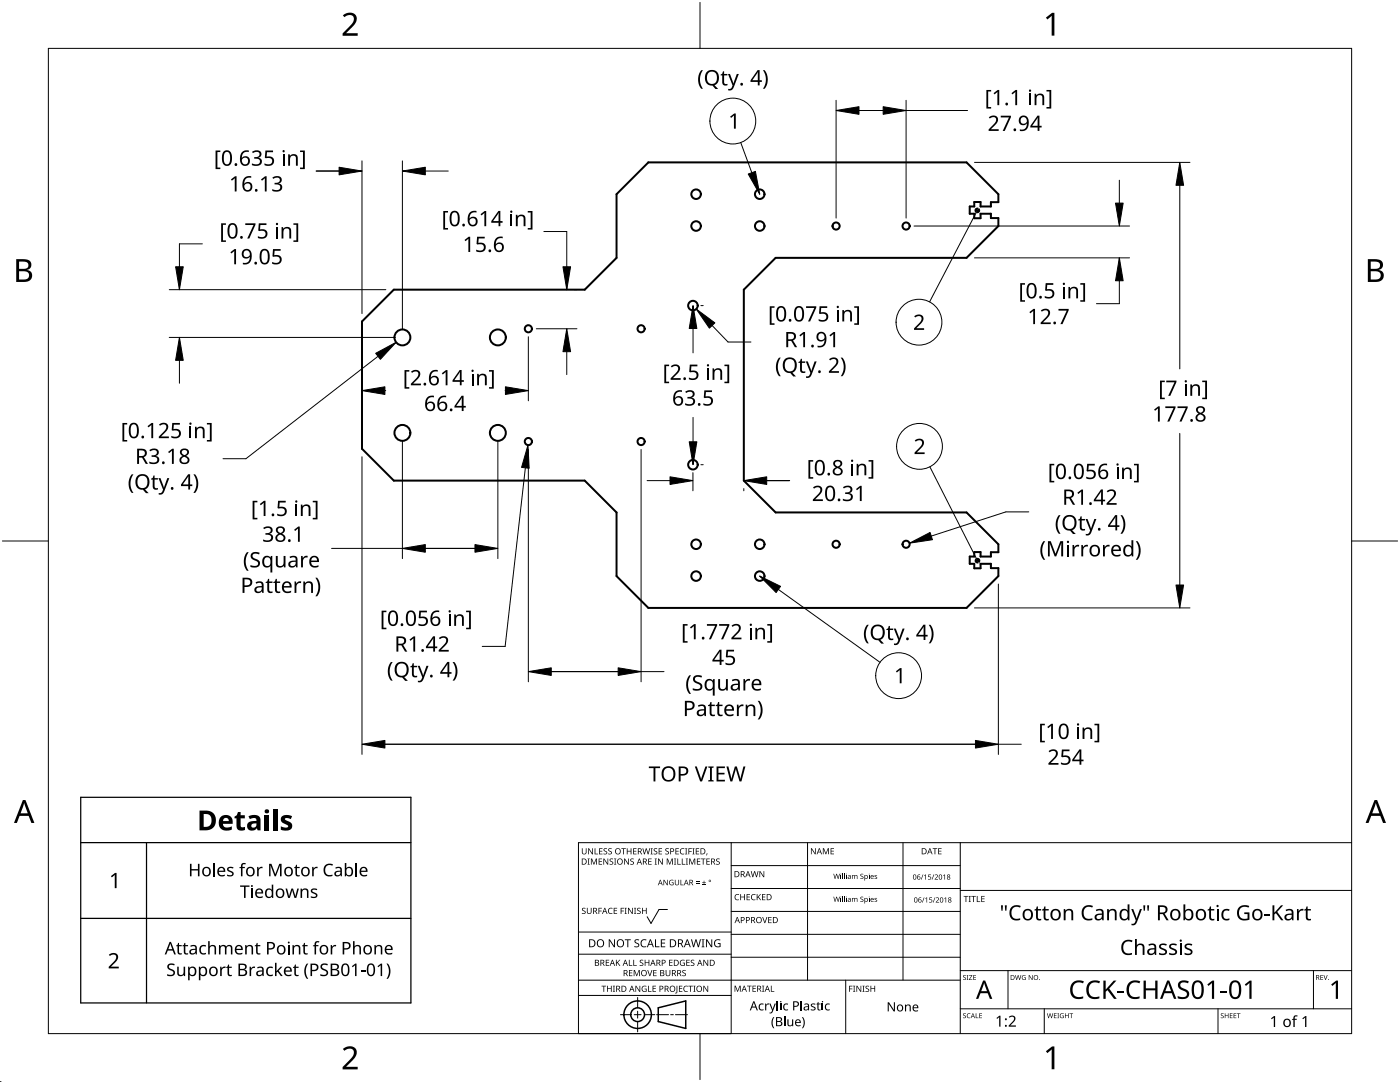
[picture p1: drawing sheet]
<svg xmlns="http://www.w3.org/2000/svg" width="279mm" height="216mm" viewBox="0 0 279 216" stroke-linecap="round" stroke-linejoin="round" font-family="sans-serif">
<g fill="none" stroke="#000" stroke-width=".4">
<path d="M72.2 64.2l6.4-6.4h38.1l6.3-6.3v-12.7l6.4-6.4h63.5l6.3 6.4v1.5h-1.4v.9h-2.1v-.9h-1.3v.9h-.9v1.5h.9v.8h1.3v-.8h2.1v.8h1.4v1.6l-6.3 6.4h-38.1l-6.4 6.3v38.1l6.4 6.4h38.1l6.3 6.3v1.6h-1.4v.9h-2.1v-.9h-1.3v.9h-.9v1.4h.9v.9h1.3v-.9h2.1v.9h1.4v1.6l-6.3 6.3h-63.5l-6.4-6.3v-12.7l-6.3-6.4h-38.1l-6.4-6.3z"/>
<circle cx="138.9" cy="38.8" r=".95"/>
<circle cx="151.6" cy="38.8" r=".95"/>
<circle cx="138.9" cy="45.1" r=".95"/>
<circle cx="151.6" cy="45.1" r=".95"/>
<circle cx="166.9" cy="45.1" r=".71"/>
<circle cx="180.8" cy="45.1" r=".71"/>
<circle cx="80.3" cy="67.3" r="1.59"/>
<circle cx="99.4" cy="67.3" r="1.59"/>
<circle cx="105.4" cy="65.6" r=".71"/>
<circle cx="127.9" cy="65.6" r=".71"/>
<circle cx="138.3" cy="61" r=".95"/>
<circle cx="80.3" cy="86.4" r="1.59"/>
<circle cx="99.4" cy="86.4" r="1.59"/>
<circle cx="105.4" cy="88.1" r=".71"/>
<circle cx="127.9" cy="88.1" r=".71"/>
<circle cx="138.3" cy="92.7" r=".95"/>
<circle cx="138.9" cy="108.6" r=".95"/>
<circle cx="138.9" cy="115" r=".95"/>
<circle cx="151.6" cy="115" r=".95"/>
<circle cx="151.6" cy="108.6" r=".95"/>
<circle cx="166.9" cy="108.6" r=".71"/>
<circle cx="180.8" cy="108.6" r=".71"/>
</g>
<path d="M9.7 9.7h260v196.5h-260z" fill="none" stroke="#000" stroke-width=".2"/>
<path d="M139.7 .5v9.2M.5 108h9.2M269.7 108h9.2M139.7 206.2v9.2" fill="none" stroke="#000" stroke-width=".2"/>
<g fill="#000">
<path d="M68.4 3.1a1.64 1.64 0 0 1 2.8 .4 2.52 2.52 0 0 1-1.2 2.2l-.9 .9h2.3v.5h-3v-.4l1.2-1.2a1.95 1.95 0 0 0 .9-2.2 1.23 1.23 0 0 0-1.8 .1zM208.7 3.5l1.3-.9h.4v4.5h-.5v-4l-.9 .8zM68.4 209.3a1.64 1.64 0 0 1 2.8 .4 2.52 2.52 0 0 1-1.2 2.2l-.9 1h2.3v.5h-3v-.5l1.2-1.2a1.95 1.95 0 0 0 .9-2.1 1.23 1.23 0 0 0-1.8 .1zM208.7 209.8l1.3-1h.4v4.6h-.5v-4l-.9 .7z"/>
<path d="M3.2 51.7h1.3a1.28 1.28 0 0 1 1.7 1.3 1.04 1.04 0 0 1-.8 .9 1.23 1.23 0 0 1 1 1.5 1.23 1.23 0 0 1-1.6 .9h-1.6zM3.8 54.1v1.7h.9a.86 .86 0 0 0 1.1-.9 .86 .86 0 0 0-1.1-.8zM3.8 52.2v1.4h.8a.78 .78 0 0 0 1.1-.7 .78 .78 0 0 0-1.1-.7z"/>
<path d="M273 51.7h1.3a1.28 1.28 0 0 1 1.7 1.3 1.04 1.04 0 0 1-.9 .9 1.23 1.23 0 0 1 1 1.5 1.23 1.23 0 0 1-1.5 .9h-1.6zM273.6 54.1v1.7h.9a.86 .86 0 0 0 1.1-.9 .86 .86 0 0 0-1.2-.8zM273.6 52.2v1.4h.8a.78 .78 0 0 0 1-.7 .78 .78 0 0 0-1.1-.7z"/>
<path d="M4.6 159.6h.5l1.8 4.6h-.6l-.6-1.4h-1.8l-.5 1.4h-.6zM4.8 160.2l-.7 2.1h1.4z"/>
<path d="M274.3 159.6h.5l1.8 4.6h-.6l-.5-1.4h-1.8l-.6 1.4h-.6zM274.6 160.2l-.7 2.1h1.4z"/>
</g>
<g fill="none" stroke="#000" stroke-width=".2">
<path d="M145.9 168.1v38.1h-30.5v-38.1h154.3M145.9 172.7h45.7M145.9 177.3h45.7M161.2 168.1v27.5M180.2 168.1v27.5M191.6 168.1v38.1M191.6 177.7h78.1M115.4 198.6h30.5M115.4 195.6h76.2M115.4 190.4h30.5M115.4 186h30.5M127.3 199v2.1"/>
<path d="M133.2 181.5h-1.7l-1.6 2.8-.7-1.4M145.9 181.9h45.7M145.9 186.4h45.7M145.9 191h45.7M168.8 195.6v10.6M191.6 193.7h78.1M201.2 193.7v7.6M262.1 193.7v7.6M123.8 202.5h2.1M126.6 202.5h1.3M127.3 201.8v1.4M127.3 203.8v2.1"/>
<path d="M128.6 202.5h2.1M131 202.5h2.4M133.8 202.5h.6M134.8 202.5h2.4M191.6 201.3h78.1M208.4 201.3v4.9M243.1 201.3v4.9"/>
</g>
<g fill="#000">
<path d="M116.1 169.3h.2v.8a.32 .32 0 0 0 .3 .3 .32 .32 0 0 0 .3-.3v-.8h.2v.8a.47 .47 0 0 1-.5 .4 .47 .47 0 0 1-.5-.5zM117.3 171.3h.4l-.1 .1v1l.1 .1h-.4l.1-.1v-1zM117.4 169.3h.2l.6 1v-1h.1v1.2h-.1l-.7-1v1h-.1zM117.9 171.3h.3l.3 1 .4-1h.2v1.2h-.1v-1l-.4 1h-.1l-.4-1v1h-.2zM118.7 169.3h.1v1h.6v.2h-.7zM119.5 171.3h.7v.1h-.6v.4h.5v.2h-.5v.4h.6v.1h-.7zM119.6 169.3h.6v.1h-.5v.4h.5v.1h-.5v.4h.5v.2h-.6zM120.5 169.4l.4-.1h.3l-.1 .1a.25 .25 0 0 0-.4-.1 .25 .25 0 0 0 0 .4 .4 .4 0 0 1 .5 .3 .4 .4 0 0 1-.3 .5 .4 .4 0 0 1-.5-.2h.2a.27 .27 0 0 0 .4-.1 .27 .27 0 0 0-.3-.3l-.2-.2zM120.4 171.3h.2l.6 1v-1h.2v1.2h-.2l-.6-1v1h-.2zM121.4 169.4l.5-.1h.2v.1a.25 .25 0 0 0-.4-.1 .25 .25 0 0 0 0 .4 .4 .4 0 0 1 .4 .3 .4 .4 0 0 1-.2 .5 .4 .4 0 0 1-.5-.2h.1a.27 .27 0 0 0 .5-.1 .27 .27 0 0 0-.4-.3l-.2-.2zM121.7 171.4l.4-.1 .3 .1-.1 .1a.25 .25 0 0 0-.4-.1 .25 .25 0 0 0 0 .4 .4 .4 0 0 1 .5 .3 .4 .4 0 0 1-.3 .5 .4 .4 0 0 1-.5-.3l.2 .1a.27 .27 0 0 0 .4-.2 .27 .27 0 0 0-.3-.3l-.2-.2zM122.5 171.3h.5l-.2 .1v1l.2 .1h-.5l.2-.1v-1z"/>
<path d="M124 169.3h.9v.1h-.4v1.1h-.1v-1.1h-.4zM124.6 171.3h.1l.7 1v-1h.1v1.2h-.2l-.6-1v1h-.1zM125.1 169.3h.1v.5h.7v-.5h.1v1.2h-.1v-.6h-.7v.6h-.1zM125.8 171.4l.5-.1 .2 .1v.1a.25 .25 0 0 0-.4-.1 .25 .25 0 0 0 0 .4 .4 .4 0 0 1 .4 .3 .4 .4 0 0 1-.2 .5 .4 .4 0 0 1-.5-.3l.1 .1a.27 .27 0 0 0 .5-.2 .27 .27 0 0 0-.4-.3l-.2-.2zM126.4 169.3h.6v.1h-.5v.4h.5v.1h-.5v.4h.5v.2h-.6zM128.2 169.3h.2l.2 1 .3-1h.2l.2 1 .3-1h.1l-.3 1.2h-.1l-.3-1.1-.3 1.1h-.2zM129.4 171.3h.6v.1h-.5v.4h.5v.2h-.5v.4h.5v.1h-.6zM129.8 169.3h.5l-.2 .1v1l.2 .1h-.5l.2-.1v-1zM130.7 171.3h.4l-.1 .1v1l.1 .1h-.4l.1-.1v-1zM130.5 169.4l.4-.1h.3l-.1 .1a.25 .25 0 0 0-.4-.1 .25 .25 0 0 0 0 .4 .4 .4 0 0 1 .5 .3 .4 .4 0 0 1-.3 .5 .4 .4 0 0 1-.5-.2h.2a.27 .27 0 0 0 .4-.1 .27 .27 0 0 0-.3-.3l-.2-.2zM131.4 169.3h.7v.1h-.5v.4h.5v.1h-.5v.4h.5v.2h-.7zM131.3 171.3h.2l.7 1-.1-1h.2v1.2h-.2l-.6-1v1h-.2z"/>
<path d="M132.4 175.6h.2l.6 .9v-.9h.1v1h-.2l-.6-.9v.9h-.1zM132.8 169.4l.4-.1h.3l-.1 .1a.25 .25 0 0 0-.3-.1 .25 .25 0 0 0 0 .4 .4 .4 0 0 1 .4 .3 .4 .4 0 0 1-.3 .5 .4 .4 0 0 1-.4-.2h.1a.27 .27 0 0 0 .5-.1 .27 .27 0 0 0-.4-.3l-.2-.2zM133.1 171.3h.2l.4 1 .4-1h.2v1.2h-.2v-1l-.4 1h-.1l-.4-1v1h-.1zM133.7 175.7l.5-.2 .2 .1v.1a.45 .45 0 0 0-.7 .4 .45 .45 0 0 0 .6 .4v-.3h-.2v-.1h.3v.5a.6 .6 0 0 1-.8-.1 .6 .6 0 0 1 .1-.8zM134.5 171.3h.4l-.1 .1v1l.1 .1h-.4l.2-.1v-1zM135.2 171.3h.1v1.1h.6v.1h-.7zM134.8 169.3h.7v.1h-.6v.4h.5v.1h-.5v.4h.6v.2h-.7zM134.7 175.6h.1v.7a.28 .28 0 0 0 .3 .2 .28 .28 0 0 0 .3-.2v-.7h.1v.7a.42 .42 0 0 1-.4 .4 .42 .42 0 0 1-.4-.4zM135.8 175.6h.1v.9h.5v.1h-.6zM136.1 171.3h.1v1.1h.6v.1h-.7zM135.8 169.4l.5-.2 .3 .1-.1 .1a.49 .49 0 0 0-.7 .5 .49 .49 0 0 0 .8 .4 .52 .52 0 0 1-.7 .1 .52 .52 0 0 1-.2-.6zM136.7 169.3h.5l-.2 .1v1l.2 .1h-.5l.2-.1v-1z"/>
<path d="M136.9 171.3h.4l-.1 .1v1l.1 .1h-.4l.1-.1v-1zM137.4 169.3h.7v.1h-.6v.4h.5v.2h-.5v.5h-.1zM137.5 171.3h.3l.3 1 .4-1h.3v1.2h-.2v-1l-.4 1h-.1l-.4-1v1h-.2zM138.2 169.3h.4l-.1 .1v1l.1 .1h-.4l.1-.1v-1zM138.9 176.2h.7v.1h-.7zM138.9 175.9h.7v.1h-.7zM138.9 169.3h.6v.1h-.5v.4h.5v.1h-.5v.4h.5v.2h-.6zM139.1 171.3h.7v.1h-.6v.4h.5v.2h-.5v.4h.6v.1h-.7zM140.1 176.5h.8v.1h-.8zM139.9 171.3h.9v.1h-.4v1.1h-.1v-1.1h-.4zM140.4 175.7h.2v.3h.3v.2h-.3v.3h-.2v-.3h-.3v-.2h.3zM141 170.3h.2l-.3 .4z"/>
<path d="M141 171.3h.7v.1h-.6v.4h.5v.2h-.5v.4h.6v.1h-.7zM143 171.4l.4-.1 .2 .1v.1a.25 .25 0 0 0-.4-.1 .25 .25 0 0 0 0 .4 .4 .4 0 0 1 .5 .3 .4 .4 0 0 1-.3 .5 .4 .4 0 0 1-.5-.3l.2 .1a.27 .27 0 0 0 .4-.2 .27 .27 0 0 0-.3-.3l-.3-.2zM146.8 178.6l.4-.2 .3 .1v.1a.49 .49 0 0 0-.7 .4 .49 .49 0 0 0 .7 .5 .52 .52 0 0 1-.7 0 .52 .52 0 0 1-.2-.6zM147.7 178.4h.2v.5h.6v-.5h.2v1.2h-.2v-.5h-.6v.5h-.2zM149 178.4h.7v.1h-.5v.4h.4v.2h-.4v.4h.5v.1h-.7zM150 178.6l.5-.2 .3 .1-.1 .1a.49 .49 0 0 0-.7 .4 .49 .49 0 0 0 .8 .5 .52 .52 0 0 1-.7 0 .52 .52 0 0 1-.2-.6zM149.8 173.8h.2l.2 1.1 .3-1.1h.2l.3 1.1 .2-1.1h.2l-.3 1.2h-.2l-.3-1-.3 1h-.1zM151 178.4h.2v.6l.5-.6h.2l-.5 .5 .5 .7h-.2l-.4-.6-.1 .6h-.2zM151.6 173.8h.1l.7 1v-1h.1v1.2h-.2l-.6-1v1h-.1zM152.1 178.4h.7v.1h-.6v.4h.5v.2h-.5v.4h.6v.1h-.7zM161.8 169.3h.2l.7 1v-1h.1v1.2h-.2l-.6-1v1h-.2zM164.2 169.3h.2l.4 .9 .4-.9h.2v1.2h-.1v-1.1l-.4 1.1h-.1l-.4-1.1v1.1h-.2z"/>
<path d="M165.8 169.3h.6v.1h-.5v.4h.5v.1h-.5v.4h.5v.2h-.6zM166.3 174.4h.2l.2 .8 .2-.8h.1l.3 .8 .2-.8h.1l-.3 1h-.1l-.2-.9-.3 .9h-.1zM166.3 178.9h.2l.2 .9 .2-.9h.1l.3 .9 .2-.9h.1l-.3 1h-.1l-.2-.8-.3 .8h-.1zM167.8 174.6h.1v.8h-.1zM167.8 179.2h.1v.7h-.1zM168.1 174.3h.1v1.1h-.1zM168.1 178.9h.1v1h-.1zM168.5 174.3h.1v1.1h-.1zM168.5 178.9h.1v1h-.1zM168.9 174.6h.1v.8h-.1zM168.9 179.2h.1v.7h-.1zM170 174.6l.6 .1a.28 .28 0 0 1 .3-.1 .28 .28 0 0 1 .2 .3v.5h-.1v-.5a.19 .19 0 0 0-.2-.2 .19 .19 0 0 0-.2 .3v.4h-.1v-.5a.19 .19 0 0 0-.2-.2 .19 .19 0 0 0-.1 .3v.4h-.2z"/>
<path d="M170 179.2l.6 .1a.28 .28 0 0 1 .3-.1 .28 .28 0 0 1 .2 .3v.4h-.1v-.4a.19 .19 0 0 0-.2-.2 .19 .19 0 0 0-.2 .2v.4h-.1v-.4a.19 .19 0 0 0-.2-.2 .19 .19 0 0 0-.1 .3v.3h-.2zM171.7 174.5l.4-.2 .2 .1v.1a.24 .24 0 0 0-.3-.1 .24 .24 0 0 0-.2 .3 .24 .24 0 0 0 .4 .2 .32 .32 0 0 1 0 .5 .32 .32 0 0 1-.5-.2h.1a.26 .26 0 0 0 .3 .1 .26 .26 0 0 0 .1-.3 .26 .26 0 0 0-.4-.2zM171.7 179l.4-.1 .2 .1v.1a.24 .24 0 0 0-.3-.1 .24 .24 0 0 0-.2 .3 .24 .24 0 0 0 .4 .1 .32 .32 0 0 1 0 .6 .32 .32 0 0 1-.5-.2h.1a.26 .26 0 0 0 .3 .1 .26 .26 0 0 0 .1-.4 .26 .26 0 0 0-.4-.1zM173.4 174.6h.1v.8h-.1zM173.4 179.2h.1v.7h-.1zM174.6 174.7l.5-.1-.4 .1v.2a.28 .28 0 0 1 .4 .1 .28 .28 0 0 1-.2 .4 .28 .28 0 0 1-.4-.2l.1 .1a.18 .18 0 0 0 .3 0 .18 .18 0 0 0 0-.3 .18 .18 0 0 0-.2 0zM174.6 179.3l.5-.1-.4 .1v.1a.28 .28 0 0 1 .4 .2 .28 .28 0 0 1-.2 .4 .28 .28 0 0 1-.4-.2h.1a.18 .18 0 0 0 .3 0 .18 .18 0 0 0 0-.2 .18 .18 0 0 0-.2 0zM184.2 174.5h.1l-.4 1h-.1zM184.4 179.1h.1l-.4 1h-.1zM184.4 174.7l.4-.2v1h-.1v-.9l-.2 .2zM185.3 174.5h.5v.1h-.4l-.1 .3a.34 .34 0 0 1 .5 .2 .34 .34 0 0 1-.1 .4 .34 .34 0 0 1-.5-.1 .27 .27 0 0 0 .4 .1 .27 .27 0 0 0 .1-.4 .27 .27 0 0 0-.4-.1zM185.5 179.1h.5v.1h-.4v.3a.34 .34 0 0 1 .4 .1 .34 .34 0 0 1-.1 .5 .34 .34 0 0 1-.5-.2 .27 .27 0 0 0 .4 .1 .27 .27 0 0 0 .1-.3 .27 .27 0 0 0-.4-.1z"/>
<path d="M186.3 174.5h.1l-.3 1h-.2zM186.1 169.3h.9v.1h-.3v1.1h-.2v-1.1h-.4zM186.5 179.1h.2l-.4 1h-.1zM186.5 174.6a.37 .37 0 0 1 .6 0 .37 .37 0 0 1-.2 .6l-.2 .2h.5v.1h-.7l.3-.4a.27 .27 0 0 0 .3-.3 .27 .27 0 0 0-.4-.2zM187.2 169.3h.7v.1h-.5v.4h.5v.1h-.5v.4h.5v.2h-.7zM188.2 174.7l.4-.2v1h-.1v-.9l-.2 .2zM192.3 178.8h.9v.1h-.3v1.1h-.2v-1.1h-.4zM193.3 178.8h.5l-.2 .1v1l.2 .1h-.5l.2-.1v-1zM193.8 178.8h1v.1h-.4v1.1h-.2v-1.1h-.4zM194.9 178.8h.2v1.1h.5v.1h-.7zM195.8 178.8h.7v.1h-.5v.4h.5v.1h-.5v.5h.5v.1h-.7zM116.2 181.3l.4-.2 .3 .1-.1 .1a.25 .25 0 0 0-.4-.1 .25 .25 0 0 0 0 .4 .4 .4 0 0 1 .5 .3 .4 .4 0 0 1-.3 .5 .4 .4 0 0 1-.5-.2h.2a.27 .27 0 0 0 .4-.1 .27 .27 0 0 0-.3-.3l-.2-.2z"/>
<path d="M117.1 181.1h.2v.8a.32 .32 0 0 0 .3 .3 .32 .32 0 0 0 .3-.3v-.8h.2v.8a.47 .47 0 0 1-.5 .5 .47 .47 0 0 1-.5-.5zM119.4 181.1h.7v.2h-.5v.4h.5v.1h-.5v.6h-.2zM120 196.7h1v.1h-.4v1.1h-.2v-1.1h-.4zM120.9 191.5h.7v.1h-.6v.4h.5v.2h-.5v.4h.6v.1h-.7zM121.5 181.3l.4-.2 .4 .1-.1 .1a.49 .49 0 0 0-.7 .5 .49 .49 0 0 0 .7 .4 .52 .52 0 0 1-.6 .1 .52 .52 0 0 1-.3-.6zM121.1 196.7h.2v.5h.6v-.5h.2v1.2h-.2v-.6h-.6v.6h-.2zM121.5 187.4h.2l.9 1.3v-1.3h.1v1.6h-.2l-.8-1.3v1.3h-.2zM122.3 196.7h.4l-.1 .1v1l.1 .1h-.4l.2-.1v-1zM122.5 181.1h.7v.2h-.6v.4h.5v.1h-.5v.4h.6v.2h-.7zM122.9 191.5h.2v.6l.5-.6h.2l-.5 .5 .5 .7h-.2l-.4-.6-.1 .6h-.2zM123.9 181.1h.6v.2h-.5v.4h.5v.1h-.5v.6h-.1zM124.7 181.1h.4l-.2 .2v.9l.2 .2h-.4l.1-.2v-.9z"/>
<path d="M124.7 187.4h1.2v.2h-.5v1.4h-.2v-1.4h-.5zM125.5 191.5h.2v1.1h.5v.1h-.7zM125.5 193.6h.7v.1h-.5v.4h.5v.1h-.5v.4h.5v.2h-.7zM125.3 181.1h.2l.7 1.1-.1-1.1h.2v1.3h-.2l-.6-1v1h-.2zM126.4 191.5h.1v1.1h.6v.1h-.7zM126.5 181.1h.5l-.2 .2v.9l.2 .2h-.5l.2-.2v-.9zM126.5 193.6h.2l.4 1 .4-1h.2v1.2h-.2v-1.1l-.4 1.1h-.1l-.4-1.1v1.1h-.1zM126.7 187.6l.3-.2 .6 .1-.2 .1a.33 .33 0 0 0-.6 .2 .33 .33 0 0 0 .4 .4 .47 .47 0 0 1 .4 .6 .47 .47 0 0 1-.7 .2h-.3v-.2h.2a.35 .35 0 0 0 .6-.2 .35 .35 0 0 0-.5-.4l-.3-.2zM126.8 196.7h.2l.6 1v-1h.2v1.2h-.2l-.7-1 .1 1h-.2zM127.2 181.3l.4-.2 .3 .1-.1 .1a.25 .25 0 0 0-.4-.1 .25 .25 0 0 0 0 .4 .4 .4 0 0 1 .5 .3 .4 .4 0 0 1-.3 .5 .4 .4 0 0 1-.5-.2h.2a.27 .27 0 0 0 .4-.1 .27 .27 0 0 0-.3-.3l-.2-.2zM127.7 191.6l.4-.1 .3 .1-.1 .1a.25 .25 0 0 0-.3-.1 .25 .25 0 0 0 0 .4 .4 .4 0 0 1 .4 .3 .4 .4 0 0 1-.3 .5 .4 .4 0 0 1-.4-.3l.1 .1a.27 .27 0 0 0 .5-.2 .27 .27 0 0 0-.4-.3l-.2-.2zM128 187.6l.6-.2 .4 .1-.1 .2a.63 .63 0 0 0-.9 .5 .63 .63 0 0 0 1 .6v.2a.83 .83 0 0 1-1.1-.3 .83 .83 0 0 1 .1-1.1z"/>
<path d="M128.2 196.8l.6-.1 .2 .1v.1a.5 .5 0 0 0-.8 .4 .5 .5 0 0 0 .7 .5v-.4h-.3v-.1h.4v.6a.66 .66 0 0 1-.8-.2 .66 .66 0 0 1 0-.9zM128.1 181.1h.2v.6h.6v-.6h.2v1.3h-.2v-.6h-.6v.6h-.2zM129.2 193.6h.1l.4 1 .3-1h.2l-.4 1.2h-.2zM129.3 196.7h.2v1.1h.5v.1h-.7zM128.7 191.5h.1v.5h.6v-.5h.2v1.2h-.2v-.5h-.6v.5h-.1zM130.7 187.4h.2v1.4h.7v.2h-.9zM130.2 196.7h.7v.1h-.5v.4h.5v.1h-.5v.5h.5v.1h-.7zM130.4 193.6h.6v.1h-.5v.4h.5v.1h-.5v.4h.5v.2h-.6zM131.9 187.4h.9v.2h-.7v.5h.6v.2h-.6v.5h.7v.2h-.9zM132.8 193.6h.2v.7a.32 .32 0 0 0 .3 .4 .32 .32 0 0 0 .3-.4v-.7h.2v.7a.47 .47 0 0 1-.5 .5 .47 .47 0 0 1-.5-.5zM133.5 191.5h.7v.1h-.5v.4h.5v.2h-.5v.4h.5v.1h-.7zM135 196.7h.2v1.3l-.1 .2h-.3l-.1-.1 .3-.2z"/>
<path d="M135.5 196.7h.7v.1h-.5v.4h.4v.1h-.4v.5h.5v.1h-.7zM135.8 191.7l.5-.2 .4 .1-.1 .1a.5 .5 0 0 0-.8 .4 .5 .5 0 0 0 .7 .5v-.4h-.2v-.1h.4v.6a.66 .66 0 0 1-.9-.1 .66 .66 0 0 1 0-.9zM136.2 193.7l.4-.2 .3 .1-.1 .1a.25 .25 0 0 0-.4-.1 .25 .25 0 0 0 0 .4 .4 .4 0 0 1 .5 .3 .4 .4 0 0 1-.3 .5 .4 .4 0 0 1-.5-.2h.2a.27 .27 0 0 0 .5-.1 .27 .27 0 0 0-.4-.3l-.2-.2zM136.5 196.8l.5-.1 .3 .1-.1 .1a.49 .49 0 0 0-.7 .4 .49 .49 0 0 0 .8 .4 .52 .52 0 0 1-.7 .1 .52 .52 0 0 1-.2-.6zM137 191.5h.6v.1h-.5v.4h.5v.2h-.5v.4h.5v.1h-.6zM137.4 196.7h.9v.1h-.4v1.1h-.1v-1.1h-.4zM137.9 191.6l.4-.1 .3 .1-.1 .1a.25 .25 0 0 0-.4-.1 .25 .25 0 0 0 0 .4 .4 .4 0 0 1 .5 .3 .4 .4 0 0 1-.3 .5 .4 .4 0 0 1-.5-.3l.2 .1a.27 .27 0 0 0 .4-.2 .27 .27 0 0 0-.3-.3l-.2-.2zM138.4 196.7h.4l-.1 .1v1l.1 .1h-.4l.1-.1v-1zM137.9 187.4h.2l.3 1.4 .4-1.4h.2l.4 1.4 .3-1.4h.2l-.4 1.6h-.2l-.4-1.3-.4 1.3h-.2zM140 187.4h.6l-.2 .2v1.3l.2 .1h-.6l.2-.1v-1.3zM140.4 196.7h.1l.7 1v-1h.1v1.2h-.1l-.7-1v1h-.1zM140.4 191.5h.2l.6 1v-1h.1v1.2h-.1l-.7-1v1h-.1z"/>
<path d="M140.9 187.4h.2l.9 1.3v-1.3h.1v1.6h-.2l-.8-1.3v1.3h-.2zM142.7 187.6l.7-.2 .4 .1-.1 .2a.65 .65 0 0 0-1 .5 .65 .65 0 0 0 .9 .6v-.4h-.3v-.2h.5v.7a.86 .86 0 0 1-1.1-.1 .86 .86 0 0 1 0-1.2zM146.6 196.7h.2l.4 1 .4-1h.2v1.2h-.1v-1.1l-.4 1.1h-.2l-.4-1.1v1.1h-.1zM149.1 196.7h.9v.1h-.4v1.1h-.1v-1.1h-.4zM150.2 196.7h.7v.1h-.6v.4h.5v.1h-.5v.5h.6v.1h-.7zM152.1 183h.2l.3 1 .4-1h.1l-.4 1.2h-.1zM152.1 196.7h.4l-.1 .1v1l.1 .1h-.4l.1-.1v-1zM153.8 196.7h.2v1.1h.5v.1h-.7zM153.3 183h.7v.1h-.5v.4h.5v.1h-.5v.5h.5v.1h-.7zM169.5 196.7h.6v.1h-.5v.5h.5v.1h-.5v.5h-.1zM170.2 196.7h.5l-.2 .1v1l.2 .1h-.5l.2-.1v-1zM170.9 196.7h.2l.6 1v-1h.2v1.2h-.2l-.6-1v1h-.2z"/>
<path d="M172.1 196.7h.5l-.2 .1v1l.2 .1h-.5l.2-.1v-1zM172.8 196.8l.4-.1h.2v.2a.25 .25 0 0 0-.4-.1 .25 .25 0 0 0 0 .4 .4 .4 0 0 1 .5 .3 .4 .4 0 0 1-.3 .4 .4 .4 0 0 1-.5-.2l.2 .1a.27 .27 0 0 0 .4-.2 .27 .27 0 0 0-.3-.3l-.3-.2zM173.7 196.7h.2v.5h.6v-.5h.2v1.2h-.2v-.6h-.6v.6h-.2zM184.6 179.3l.4-.2v1h-.1v-.9l-.2 .2zM186.8 179.2a.37 .37 0 0 1 .6 0 .37 .37 0 0 1-.3 .6l-.2 .2h.5v.1h-.6l.2-.4a.27 .27 0 0 0 .3-.3 .27 .27 0 0 0-.4-.2zM188.4 179.3l.4-.2v1h-.1v-.9l-.2 .2zM192.2 194.7l.4-.1h.2l-.1 .1a.24 .24 0 0 0-.3 0 .24 .24 0 0 0-.1 .3 .24 .24 0 0 0 .4 .1 .31 .31 0 0 1 0 .4 .31 .31 0 0 1-.5-.1 .24 .24 0 0 0 .3 .1 .24 .24 0 0 0 .1-.3l-.4-.3zM192.9 194.6h.4l-.1 .1v.7l.1 .1h-.4l.1-.1v-.7zM193.4 194.6h.6l-.5 .8h.6v.1h-.7l.5-.8h-.5zM194.2 194.6h.6v.1h-.4v.3h.4v.1h-.4v.3h.4v.1h-.6zM199.8 180.6h.4l-.1 1.1h-.2zM200.5 180.6h.4l-.1 1.1h-.2z"/>
<path d="M201.8 181a1.67 1.67 0 0 1 1.9-.2l-.1 .3a1.17 1.17 0 0 0-1.5 .1 1.17 1.17 0 0 0-.2 1.5 1.13 1.13 0 0 0 1.7 .5v.4a1.54 1.54 0 0 1-1.8-.4 1.54 1.54 0 0 1-.2-1.9zM202.6 194.6h.1l.2 .8 .2-.8h.2l.2 .8 .2-.8h.1l-.2 .9h-.2l-.2-.8-.2 .8h-.2zM204 194.7l.4-.1h.3l-.1 .1a.4 .4 0 0 0-.6 .4 .4 .4 0 0 0 .6 .3v-.3l-.2-.1h.3v.5a.53 .53 0 0 1-.7-.1 .53 .53 0 0 1 0-.7zM205.3 194.6h.1l.6 .8v-.8h.1v.9h-.2l-.5-.8v.8h-.1zM206.9 180.9h.2v.5h.7v.3h-.7v1.3l.2 .4 .5-.1v.3a.68 .68 0 0 1-1-.6v-1.3h-.4v-.2l.4-.1zM208.4 180.9h.2v.5h.7v.3h-.7v1.3l.2 .4 .5-.1v.3a.68 .68 0 0 1-1-.6v-1.3h-.3v-.2l.3-.1zM212.3 181.4h.3v.3a.86 .86 0 0 1 1-.3 .86 .86 0 0 1 .6 .8v1.4h-.4v-1.4a.6 .6 0 0 0-.7-.5 .6 .6 0 0 0-.4 .8v1.1h-.4zM214 196.1a2.04 2.04 0 0 1 2.3-.3l-.2 .4a1.38 1.38 0 0 0-1.6 .1 1.38 1.38 0 0 0-.4 1.5 1.36 1.36 0 0 0 2.1 1v.4a1.82 1.82 0 0 1-2.1-.2 1.82 1.82 0 0 1-.5-2zM216.2 181a1.67 1.67 0 0 1 1.9-.2l-.1 .3a1.17 1.17 0 0 0-1.5 .1 1.17 1.17 0 0 0-.2 1.5 1.13 1.13 0 0 0 1.7 .5v.4a1.54 1.54 0 0 1-1.8-.4 1.54 1.54 0 0 1-.2-1.9zM217.3 196.1a2.04 2.04 0 0 1 2.2-.3l-.1 .4a1.38 1.38 0 0 0-1.6 .1 1.38 1.38 0 0 0-.5 1.5 1.36 1.36 0 0 0 2.1 1v.4a1.82 1.82 0 0 1-2.1-.2 1.82 1.82 0 0 1-.5-2zM221 181.4h.3v.3a.86 .86 0 0 1 .9-.3 .86 .86 0 0 1 .6 .8v1.4h-.3v-1.4a.6 .6 0 0 0-.8-.5 .6 .6 0 0 0-.4 .8v1.1h-.3zM220.2 195.7h.5v1.8l1.6-1.8h.5l-1.4 1.6 1.5 2h-.6l-1.3-1.7-.3 .3v1.4h-.5z"/>
<path d="M223.1 197.7h1.2v.4h-1.2zM224.1 187.9a1.67 1.67 0 0 1 1.9-.2l-.1 .3a1.17 1.17 0 0 0-1.5 .1 1.17 1.17 0 0 0-.2 1.5 1.14 1.14 0 0 0 1.7 .5v.4a1.54 1.54 0 0 1-1.8-.4 1.54 1.54 0 0 1-.2-1.9zM225.8 181.4h.4l.6 1.9 .7-1.9h.4l-1 2.5a.86 .86 0 0 1-1.1 .7v-.3l.6-.1 .3-.6zM225.3 196.1a2.03 2.03 0 0 1 2.3-.3l-.2 .4a1.38 1.38 0 0 0-1.6 .1 1.38 1.38 0 0 0-.5 1.5 1.36 1.36 0 0 0 2.1 1v.4a1.82 1.82 0 0 1-2-.2 1.82 1.82 0 0 1-.5-2zM226.5 187.4h.4v1.2a.86 .86 0 0 1 .9-.3 .86 .86 0 0 1 .6 .8v1.4h-.4v-1.4a.6 .6 0 0 0-.7-.5 .6 .6 0 0 0-.4 .8v1.1h-.4zM228.2 180.6h.4l-.1 1.1h-.2zM228.9 180.6h.4l-.1 1.1h-.2zM228.2 195.7h.5v1.5h1.9v-1.5h.4v3.6h-.4v-1.7h-1.9v1.7h-.5zM231.4 188.5a1.32 1.32 0 0 1 1.5-.1l-.2 .3-.4-.1a.36 .36 0 0 0-.6 .1 .36 .36 0 0 0 .4 .5l.1 .1a.68 .68 0 0 1 .7 .8 .68 .68 0 0 1-.9 .5l-.7-.2v-.3l.7 .2 .5-.2v-.3l-.5-.3a.67 .67 0 0 1-.6-1zM233.4 188.5a1.32 1.32 0 0 1 1.5-.1l-.2 .3-.4-.1a.36 .36 0 0 0-.6 .1 .36 .36 0 0 0 .4 .5l.1 .1a.68 .68 0 0 1 .7 .8 .68 .68 0 0 1-.9 .5l-.7-.2v-.3l.7 .2 .5-.2v-.3l-.5-.3a.67 .67 0 0 1-.6-1zM235.3 196a1.72 1.72 0 0 1 1.9-.2l-.1 .4a1.06 1.06 0 0 0-1.5 .2 1.37 1.37 0 0 0 1.2 1.1 1.02 1.02 0 0 1 .5 1.3 1.02 1.02 0 0 1-1.3 .6l-1-.2v-.5a1.29 1.29 0 0 0 1.9-.2 1.11 1.11 0 0 0-1.1-1 .99 .99 0 0 1-.5-1.5zM236.5 188.5a1.32 1.32 0 0 1 1.5-.1l-.2 .3-.4-.1a.36 .36 0 0 0-.6 .1 .36 .36 0 0 0 .4 .5l.1 .1a.68 .68 0 0 1 .7 .8 .68 .68 0 0 1-.9 .5l-.7-.2v-.3l.7 .2 .5-.2v-.3l-.5-.3a.67 .67 0 0 1-.6-1z"/>
<path d="M241.5 180.9h.2v.5h.6v.3h-.6v1.3l.2 .4 .5-.1v.3a.68 .68 0 0 1-1.1-.6v-1.3h-.3v-.2l.3-.1zM240.9 196.4l1-.7h.4v3.6h-.4v-3.2l-.7 .6zM243.6 197.7h1.2v.4h-1.2zM244 181.7l.5-.3h.5l.4 .1-.1 .3a.82 .82 0 0 0-1.2 .7 .82 .82 0 0 0 1.1 .8l.2-.1v.4a1.12 1.12 0 0 1-1.4-.2 1.12 1.12 0 0 1-.2-1.4zM247.3 181a1.92 1.92 0 0 1 2-.2l-.1 .3a1.23 1.23 0 0 0-1.9 .9 1.23 1.23 0 0 0 1.7 1.3v-.9h-.7v-.3h1.1v1.4l-.3 .1a1.6 1.6 0 0 1-2-.5 1.6 1.6 0 0 1 .2-2.1zM248.4 196.4l1-.7h.4v3.6h-.5l.1-3.2-.7 .6zM252.4 182.3h1v.4h-1zM254 180.6h.3v1.5l1.3-1.5h.5l-1.2 1.3 1.2 1.7h-.4l-1.1-1.4-.3 .3v1.1h-.3zM258.8 181.4h.3l.1 .4 .4-.4h.5v.3h-.5l-.3 .4-.1 1.5h-.4zM260.7 180.9h.3v.5h.6v.3h-.6v1.3l.2 .4 .4-.1v.3a.68 .68 0 0 1-1-.6v-1.3h-.3v-.2l.3-.1zM263.5 194.6h.6v.1h-.5v.3h.4v.1h-.4v.3h.5v.1h-.6zM264.1 194.6h.2l.2 .8 .3-.8h.2l-.4 .9h-.1z"/>
<path d="M265.7 196.4l1-.7h.3v3.6h-.4v-3.2l-.7 .6zM151.6 200.4l.5-.2 .3 .1-.1 .2a.5 .5 0 0 0-.7 .5 .5 .5 0 0 0 .8 .4 .45 .45 0 0 1-.4 .3 .45 .45 0 0 1-.4-.2 .92 .92 0 0 1 0-1.1zM152.7 200.2h.2v.3l.3-.2 .3-.1v.2l-.3 .1-.2 .2-.1 .9h-.2zM153.5 200.2h.3l.4 1.2 .4-1.2h.2l-.7 1.9a.3 .3 0 0 1-.3 .1 .3 .3 0 0 1-.2-.2h.3l.2-.4zM154.3 202.9h.2a1.9 1.9 0 0 0 0 2.3 .99 .99 0 0 1-.5-1.1l.1-.6zM155.1 199.7h.2v1.9h-.2zM155.7 200.2h.2v1.4h-.2zM156.5 202.8h.2v2h-.2zM156.5 200.4l.5-.2 .3 .1-.1 .2a.5 .5 0 0 0-.7 .5 .5 .5 0 0 0 .8 .4 .45 .45 0 0 1-.4 .3 .45 .45 0 0 1-.4-.2 .92 .92 0 0 1 0-1.1zM157.1 203.4h.3v.9a.37 .37 0 0 0 .4 .3 .37 .37 0 0 0 .3-.5v-.7h.2v1.4h-.2v-.2a.53 .53 0 0 1-.6 .2 .53 .53 0 0 1-.4-.5zM159.8 199.7h.2v1.9h-.2zM160 202.9a.95 .95 0 0 1 .6 1v.3a.92 .92 0 0 1-.6 1 1.91 1.91 0 0 0 0-2.3z"/>
<path d="M161.9 200.4l.3-.2 .6 .1-.1 .2-.3-.1a.25 .25 0 0 0-.4 .2 .25 .25 0 0 0 .4 .2 .44 .44 0 0 1 .4 .6 .44 .44 0 0 1-.7 .2h-.3v-.3l.3 .2a.27 .27 0 0 0 .5-.2 .26 .26 0 0 0-.4-.3l-.4-.3zM163.2 199.9h.2v.3h.3v.2h-.3v.8l.1 .2h.3a.33 .33 0 0 1-.5 .2 .33 .33 0 0 1-.2-.4v-.8l-.2-.1 .2-.1zM164 200.2h.3v1.4h-.3zM164.8 200.4l.6-.2 .2 .1-.1 .2a.5 .5 0 0 0-.7 .5 .5 .5 0 0 0 .8 .4 .45 .45 0 0 1-.4 .3 .45 .45 0 0 1-.4-.2 .92 .92 0 0 1 0-1.1zM177.2 200h.2l1 1.5v-1.5h.2v1.8h-.3l-.9-1.5v1.5h-.2zM180.6 200.4h.2v.2a.52 .52 0 0 1 .6-.2 .52 .52 0 0 1 .4 .5v.9h-.3v-.9a.37 .37 0 0 0-.4-.3 .37 .37 0 0 0-.3 .5v.7h-.2zM192.2 202.3l.4-.1h.2l-.1 .1a.24 .24 0 0 0-.3 0 .24 .24 0 0 0-.1 .3 .24 .24 0 0 0 .4 .1 .31 .31 0 0 1 0 .5 .31 .31 0 0 1-.5-.2 .24 .24 0 0 0 .3 .1 .24 .24 0 0 0 .1-.3l-.4-.2zM193.1 202.3l.3-.1h.3l-.1 .1a.39 .39 0 0 0-.5 .4 .39 .39 0 0 0 .5 .3 .46 .46 0 0 1-.6 0 .46 .46 0 0 1 .1-.7zM194.7 202.2h.1v.8h.5v.2h-.6zM195.4 202.2h.6v.1h-.4v.3h.4v.1h-.4v.4h.4v.1h-.6zM198.9 203.1l.5-.4h.3v2.2h-.3v-1.9l-.4 .3zM201.3 202.9a.76 .76 0 0 1 1.2 0 .76 .76 0 0 1-.3 1.1l-.6 .6h1.1v.3h-1.4v-.3l.8-.8a.52 .52 0 0 0 .2-.8 .52 .52 0 0 0-.8 .1z"/>
<path d="M209 202.2h.1l.2 .8 .2-.8h.1l.3 .8 .2-.8h.1l-.3 1h-.1l-.2-.9-.3 .9h-.1zM210.3 202.2h.6v.1h-.4v.3h.3v.1h-.3v.4h.4v.1h-.6zM211 202.2h.4l-.2 .1v.8l.2 .1h-.4l.1-.1v-.8zM211.6 202.3l.7-.1-.1 .1a.4 .4 0 0 0-.6 .4 .4 .4 0 0 0 .6 .3v-.2l-.2-.2h.3v.5a.53 .53 0 0 1-.7-.1 .53 .53 0 0 1 0-.7zM212.5 202.2h.2v.4h.5v-.4h.1v1h-.1v-.5h-.5v.5h-.2zM213.4 202.2h.8v.1h-.3v.9h-.2v-.9h-.3zM243.7 202.3l.3-.1h.2v.1a.24 .24 0 0 0-.3 0 .24 .24 0 0 0-.1 .3 .24 .24 0 0 0 .3 .1 .31 .31 0 0 1 0 .5 .31 .31 0 0 1-.5-.2 .24 .24 0 0 0 .4 .1 .24 .24 0 0 0 0-.3l-.3-.2zM244.4 202.2h.2v.4h.5v-.4h.1v1h-.1v-.5h-.5v.5h-.2zM245.4 202.2h.6v.1h-.4v.3h.4v.1h-.4v.4h.4v.1h-.6zM246.2 202.2h.5v.1h-.4v.3h.4v.1h-.4v.4h.4v.1h-.5zM246.8 202.2h.8v.1h-.3v.9h-.2v-.9h-.3zM253.7 203.2l.6-.5h.2v2.2h-.3v-1.9l-.4 .4z"/>
<path d="M258.2 202.7l.3-.1h.5l-.1 .3-.4-.1-.1 .2v.3h.4v.2h-.4v1.4h-.3v-1.4h-.3l.3-.2zM259.9 203.2l.6-.5h.2v2.2h-.2v-1.9l-.5 .4z"/>
<path d="M116.1 171.3h.4a.61 .61 0 0 1 .6 .6 .61 .61 0 0 1-.6 .6h-.4zM116.3 171.4v1h.1a.48 .48 0 0 0 .5-.5 .48 .48 0 0 0-.4-.5z"/>
<path d="M122.7 169.9a.61 .61 0 0 1 1.2 0 .61 .61 0 0 1-1.2 0zM122.9 169.9a.45 .45 0 0 0 .9 0 .45 .45 0 0 0-.9 0z"/>
<path d="M123.1 171.9a.61 .61 0 0 1 1.2 0 .61 .61 0 0 1-1.2 0zM123.3 171.9a.45 .45 0 0 0 .9 0 .45 .45 0 0 0-.9 0z"/>
<path d="M127.3 169.3h.3a.35 .35 0 0 1 .5 .2 .35 .35 0 0 1-.3 .4l.4 .6h-.2l-.3-.5h-.3v.5h-.1zM127.4 169.4v.4h.2a.23 .23 0 0 0 .3-.2 .23 .23 0 0 0-.3-.2z"/>
<path d="M127.5 171.3h.2l.4 1.2h-.1l-.2-.4h-.4l-.2 .4h-.1zM127.6 171.5l-.2 .5h.4z"/>
<path d="M128.3 171.3h.3a.35 .35 0 0 1 .5 .2 .35 .35 0 0 1-.3 .5l.4 .5h-.2l-.3-.5h-.2v.5h-.2zM128.5 171.4v.5h.1a.23 .23 0 0 0 .3-.2 .23 .23 0 0 0-.3-.3z"/>
<path d="M131.7 175.5h.1l.5 1.1h-.2l-.1-.3h-.4l-.2 .3h-.1zM131.8 175.7l-.2 .5h.3z"/>
<path d="M133.8 169.3h.3a.41 .41 0 0 1 .4 .5 .41 .41 0 0 1-.6 .2v.5h-.1zM133.9 169.4v.5a.29 .29 0 0 0 .5-.3 .29 .29 0 0 0-.5-.2z"/>
<path d="M136.9 175.5h.1l.4 1.1h-.1l-.1-.3h-.5l-.1 .3h-.1zM137 175.7l-.2 .5h.3z"/>
<path d="M137.6 175.6h.3a.31 .31 0 0 1 .4 .2 .31 .31 0 0 1-.2 .4l.3 .4h-.2l-.3-.4h-.2v.4h-.1zM137.7 175.7v.4h.2a.21 .21 0 0 0 .2-.2 .21 .21 0 0 0-.2-.2z"/>
<path d="M139.8 169.3h.4a.61 .61 0 0 1 .6 .6 .61 .61 0 0 1-.7 .6h-.3zM140 169.4v.9h.1a.48 .48 0 0 0 .5-.4 .48 .48 0 0 0-.4-.5z"/>
<path d="M141.4 175.8a.25 .25 0 0 1 .5 0 .25 .25 0 0 1-.5 0zM141.5 175.8a.15 .15 0 0 0 .3 0 .15 .15 0 0 0-.3 0z"/>
<path d="M141.9 171.3h.4a.35 .35 0 0 1 .4 .2 .35 .35 0 0 1-.2 .5l.3 .5h-.2l-.3-.5h-.2v.5h-.2zM142.1 171.4v.5h.2a.23 .23 0 0 0 .2-.2 .23 .23 0 0 0-.3-.3z"/>
<path d="M146.6 173.8h.4a.61 .61 0 0 1 .6 .6 .61 .61 0 0 1-.7 .6h-.3zM146.7 174v.9h.2a.48 .48 0 0 0 .5-.5 .48 .48 0 0 0-.5-.4z"/>
<path d="M147.8 173.8h.4a.35 .35 0 0 1 .4 .3 .35 .35 0 0 1-.2 .4l.3 .5h-.2l-.3-.5h-.2v.5h-.2zM148 174v.4h.2a.23 .23 0 0 0 .3-.2 .23 .23 0 0 0-.3-.2z"/>
<path d="M149.2 173.8h.1l.5 1.2h-.1l-.2-.3h-.5l-.1 .3h-.2zM149.3 174l-.2 .5h.4z"/>
<path d="M153 178.4h.4a.61 .61 0 0 1 .6 .6 .61 .61 0 0 1-.6 .6h-.4zM153.2 178.5v1h.1a.48 .48 0 0 0 .5-.5 .48 .48 0 0 0-.4-.5z"/>
<path d="M163.4 169.2h.2l.5 1.3h-.2l-.2-.4h-.4l-.2 .4h-.1zM163.5 169.4l-.2 .6h.4z"/>
<path d="M169.3 174.7h.5v.7l-.1-.1a.26 .26 0 0 1-.4 .1 .26 .26 0 0 1-.1-.3 .26 .26 0 0 1 .3-.2h.2l-.1-.2zM169.3 175.1a.16 .16 0 0 0 .1 .2 .16 .16 0 0 0 .2-.1 .16 .16 0 0 0 0-.2z"/>
<path d="M169.3 179.2l.5 .1v.6l-.1-.1a.26 .26 0 0 1-.4 .2 .26 .26 0 0 1-.1-.4 .26 .26 0 0 1 .3-.1h.2l-.1-.2zM169.3 179.6a.16 .16 0 0 0 .1 .3 .16 .16 0 0 0 .2-.1 .16 .16 0 0 0 0-.2z"/>
<path d="M172.5 174.6l.1 .1a.35 .35 0 0 1 .5 .1 .35 .35 0 0 1 0 .4 .35 .35 0 0 1-.5 .1v.4h-.1zM172.6 175a.26 .26 0 0 0 .5 0 .26 .26 0 0 0-.5 0z"/>
<path d="M172.5 179.2l.1 .1a.35 .35 0 0 1 .5 0 .35 .35 0 0 1 0 .5 .35 .35 0 0 1-.5 .1v.4h-.1zM172.6 179.5a.26 .26 0 0 0 .5 0 .26 .26 0 0 0-.5 0z"/>
<path d="M173.8 174.7l.3-.1 .2 .1 .1 .3-.5 .1 .1 .2 .3-.1a.37 .37 0 0 1-.5 .1 .37 .37 0 0 1 0-.6zM173.9 174.8v.1h.3l-.1-.2z"/>
<path d="M173.8 179.3l.3-.1 .2 .1 .1 .3-.5 .1 .1 .1h.3a.37 .37 0 0 1-.5 0 .37 .37 0 0 1 0-.5zM173.9 179.3v.2h.3l-.1-.2z"/>
<path d="M182.3 174.6l.2-.1a.51 .51 0 0 1 .4 .5 .51 .51 0 0 1-.5 .5l-.2-.4zM182.4 174.6v.1a.39 .39 0 0 0-.1 .4 .39 .39 0 0 0 .4 .3 .4 .4 0 0 0 .1-.5 .4 .4 0 0 0-.4-.3z"/>
<path d="M183.2 174.6l.4-.1-.4 .2v.3a.33 .33 0 0 1 .5 .1 .33 .33 0 0 1-.3 .5 .33 .33 0 0 1-.4-.4zM183.1 175.2a.25 .25 0 0 0 .5 0 .25 .25 0 0 0-.5 0z"/>
<path d="M182.6 179.1h.1a.51 .51 0 0 1 .4 .5 .51 .51 0 0 1-.5 .5l-.2-.4zM182.6 179.2v.1a.39 .39 0 0 0-.1 .4 .39 .39 0 0 0 .4 .2 .4 .4 0 0 0 .1-.4 .4 .4 0 0 0-.4-.3z"/>
<path d="M183.4 179.2l.4-.1-.3 .2-.1 .3a.33 .33 0 0 1 .5 .1 .33 .33 0 0 1-.3 .5 .33 .33 0 0 1-.3-.4zM183.4 179.8a.22 .22 0 0 0 .4 0 .22 .22 0 0 0-.4 0z"/>
<path d="M184 169.3h.3a.61 .61 0 0 1 .6 .6 .61 .61 0 0 1-.6 .6h-.3zM184.1 169.4v.9h.2a.48 .48 0 0 0 .5-.4 .48 .48 0 0 0-.5-.5z"/>
<path d="M185.5 169.2h.1l.5 1.3h-.1l-.2-.4h-.5l-.1 .4h-.2zM185.6 169.4l-.2 .6h.4z"/>
<path d="M187.5 174.6l.1-.1a.51 .51 0 0 1 .4 .5 .51 .51 0 0 1-.5 .5l-.1-.4zM187.6 174.6l-.1 .1a.39 .39 0 0 0-.1 .4 .39 .39 0 0 0 .4 .3 .4 .4 0 0 0 .2-.5 .4 .4 0 0 0-.4-.3z"/>
<path d="M187.7 179.1h.1a.51 .51 0 0 1 .5 .5 .51 .51 0 0 1-.5 .5l-.2-.4zM187.8 179.2l-.1 .1a.39 .39 0 0 0 0 .4 .39 .39 0 0 0 .3 .2 .4 .4 0 0 0 .2-.4 .4 .4 0 0 0-.4-.3z"/>
<path d="M189.1 174.6a.29 .29 0 0 1 .4-.1 .29 .29 0 0 1-.1 .5 .29 .29 0 0 1 .1 .4 .29 .29 0 0 1-.4 0 .29 .29 0 0 1 .1-.4l-.2-.2zM189.1 175.2a.2 .2 0 0 0 .4 0 .2 .2 0 0 0-.4 0zM189.1 174.8a.2 .2 0 0 0 .4 0 .2 .2 0 0 0-.4 0z"/>
<path d="M189.3 179.2a.29 .29 0 0 1 .5-.1 .29 .29 0 0 1-.1 .4 .29 .29 0 0 1 .1 .5 .29 .29 0 0 1-.5 0 .29 .29 0 0 1 .1-.4l-.2-.2zM189.3 179.8a.2 .2 0 0 0 .4 0 .2 .2 0 0 0-.4 0zM189.4 179.3a.17 .17 0 0 0 .3 0 .17 .17 0 0 0-.3 0z"/>
<path d="M118.4 181.1h.3a.35 .35 0 0 1 .4 .3 .35 .35 0 0 1-.2 .4l.3 .6h-.1l-.3-.5h-.3v.5h-.1zM118.5 181.3v.4h.2a.23 .23 0 0 0 .3-.2 .23 .23 0 0 0-.3-.2z"/>
<path d="M118.7 191.5h.4a.31 .31 0 0 1 .4 .2 .31 .31 0 0 1-.2 .4 .33 .33 0 0 1 .3 .4 .33 .33 0 0 1-.4 .2h-.5zM118.9 192.2v.4h.2a.23 .23 0 0 0 .3-.2 .23 .23 0 0 0-.3-.2zM118.9 191.6v.4h.2a.21 .21 0 0 0 .3-.2 .21 .21 0 0 0-.3-.2z"/>
<path d="M117.6 187.4h.5a.79 .79 0 0 1 .7 .8 .79 .79 0 0 1-.8 .8h-.4zM117.8 187.6v1.2h.2a.62 .62 0 0 0 .6-.6 .62 .62 0 0 0-.6-.6z"/>
<path d="M119.8 191.5h.4a.35 .35 0 0 1 .4 .3 .35 .35 0 0 1-.2 .4l.3 .5h-.2l-.3-.5h-.2v.5h-.2zM120 191.6v.5h.2a.23 .23 0 0 0 .3-.2 .23 .23 0 0 0-.3-.3z"/>
<path d="M119.3 187.6a.77 .77 0 0 1 1.1 .1 .77 .77 0 0 1-.2 1.1 .77 .77 0 0 1-1-.2l-.1-.6zM119.5 187.7a.63 .63 0 0 0-.2 .8 .63 .63 0 0 0 .8 .3 .63 .63 0 0 0 .2-.9 .63 .63 0 0 0-.8-.2z"/>
<path d="M120.6 181.1h.2l.4 1.3h-.1l-.2-.4h-.4l-.2 .4h-.1zM120.7 181.3l-.2 .6h.4z"/>
<path d="M122.1 191.5h.2l.5 1.2h-.2l-.1-.3h-.5l-.2 .3h-.1zM122.2 191.7l-.2 .5h.4z"/>
<path d="M123 196.7h.3a.35 .35 0 0 1 .4 .2 .35 .35 0 0 1-.2 .5l.3 .5h-.1l-.3-.5h-.3v.5h-.1zM123.1 196.8v.5h.2a.23 .23 0 0 0 .3-.3 .23 .23 0 0 0-.3-.2z"/>
<path d="M123.3 187.6a.77 .77 0 0 1 1.1 .1 .77 .77 0 0 1-.2 1.1 .77 .77 0 0 1-1.1-.2v-.6zM123.5 187.7a.63 .63 0 0 0-.2 .8 .63 .63 0 0 0 .8 .3 .63 .63 0 0 0 .2-.9 .63 .63 0 0 0-.8-.2z"/>
<path d="M124.5 193.6h.3a.35 .35 0 0 1 .4 .2 .35 .35 0 0 1-.2 .4l.3 .6h-.1l-.3-.5h-.3v.5h-.1zM124.6 193.7v.4h.2a.23 .23 0 0 0 .3-.2 .23 .23 0 0 0-.3-.2z"/>
<path d="M124 196.7h.4a.61 .61 0 0 1 .6 .6 .61 .61 0 0 1-.6 .6h-.4zM124.2 196.8v1h.2a.48 .48 0 0 0 .5-.5 .48 .48 0 0 0-.5-.5z"/>
<path d="M124.7 191.5h.2l.4 1.2h-.1l-.2-.3h-.4l-.2 .3h-.1zM124.8 191.7l-.2 .5h.4z"/>
<path d="M126 196.7h.2l.4 1.2h-.1l-.2-.4h-.4l-.2 .4h-.1zM126.1 196.8l-.2 .6h.4z"/>
<path d="M127.9 194.2a.61 .61 0 0 1 1.2 0 .61 .61 0 0 1-1.2 0zM128.1 194.2a.45 .45 0 0 0 .9 0 .45 .45 0 0 0-.9 0z"/>
<path d="M129.7 187.4h.2l.6 1.6h-.2l-.2-.5h-.6l-.2 .5h-.2zM129.8 187.6l-.3 .7h.5z"/>
<path d="M130.2 191.5h.2l.4 1.2h-.1l-.2-.3h-.4l-.2 .3h-.1zM130.3 191.7l-.2 .5h.4z"/>
<path d="M131 191.5h.3a.35 .35 0 0 1 .5 .3 .35 .35 0 0 1-.3 .4l.4 .5h-.2l-.3-.5h-.2v.5h-.2zM131.2 191.6v.5h.1a.23 .23 0 0 0 .3-.2 .23 .23 0 0 0-.3-.3z"/>
<path d="M131.8 193.6h.3a.31 .31 0 0 1 .4 .1 .31 .31 0 0 1-.2 .4 .33 .33 0 0 1 .3 .4 .33 .33 0 0 1-.4 .3h-.4zM131.9 194.2v.4h.3a.23 .23 0 0 0 .2-.2 .23 .23 0 0 0-.3-.2zM131.9 193.7v.4h.2a.21 .21 0 0 0 .3-.2 .21 .21 0 0 0-.3-.2z"/>
<path d="M131.6 196.7h.3a.41 .41 0 0 1 .5 .5 .41 .41 0 0 1-.6 .2v.5h-.2zM131.8 196.8v.5a.29 .29 0 0 0 .4-.2 .29 .29 0 0 0-.4-.3z"/>
<path d="M132.6 196.7h.4a.35 .35 0 0 1 .4 .2 .35 .35 0 0 1-.2 .5l.3 .5h-.2l-.3-.5h-.2v.5h-.2zM132.8 196.8v.5h.2a.23 .23 0 0 0 .3-.3 .23 .23 0 0 0-.3-.2z"/>
<path d="M132.1 191.5h.3a.41 .41 0 0 1 .4 .5 .41 .41 0 0 1-.6 .3v.4h-.1zM132.2 191.6v.5a.29 .29 0 0 0 .5-.2 .29 .29 0 0 0-.5-.3z"/>
<path d="M134.1 193.6h.3a.35 .35 0 0 1 .5 .2 .35 .35 0 0 1-.3 .4l.4 .6h-.2l-.3-.5h-.2v.5h-.2zM134.3 193.7v.4h.1a.23 .23 0 0 0 .3-.2 .23 .23 0 0 0-.3-.2z"/>
<path d="M133.6 197.3a.61 .61 0 0 1 1.2 0 .61 .61 0 0 1-1.2 0zM133.8 197.3a.45 .45 0 0 0 .9 0 .45 .45 0 0 0-.9 0z"/>
<path d="M133.7 187.4h.5a.79 .79 0 0 1 .7 .8 .79 .79 0 0 1-.8 .8h-.4zM133.9 187.6v1.2h.2a.62 .62 0 0 0 .6-.6 .62 .62 0 0 0-.6-.6z"/>
<path d="M135.2 193.6h.3a.35 .35 0 0 1 .4 .2 .35 .35 0 0 1-.2 .4l.3 .6h-.2l-.2-.5h-.3v.5h-.1zM135.3 193.7v.4h.2a.23 .23 0 0 0 .3-.2 .23 .23 0 0 0-.3-.2z"/>
<path d="M134.5 191.5h.4a.61 .61 0 0 1 .6 .6 .61 .61 0 0 1-.7 .6h-.3zM134.6 191.6v1h.2a.48 .48 0 0 0 .5-.5 .48 .48 0 0 0-.5-.5z"/>
<path d="M135.3 187.4h.4a.45 .45 0 0 1 .6 .3 .45 .45 0 0 1-.3 .6l.4 .7h-.2l-.4-.6h-.3v.6h-.2zM135.5 187.6v.6h.2a.3 .3 0 0 0 .4-.3 .3 .3 0 0 0-.4-.3z"/>
<path d="M137.1 187.4h.2l.6 1.6h-.2l-.2-.5h-.7l-.1 .5h-.2zM137.2 187.6l-.3 .7h.5z"/>
<path d="M139.6 191.5h.1l.5 1.2h-.2l-.1-.3h-.5l-.1 .3h-.2zM139.7 191.7l-.2 .5h.4z"/>
<path d="M138.9 197.3a.61 .61 0 0 1 1.2 0 .61 .61 0 0 1-1.2 0zM139.1 197.3a.45 .45 0 0 0 .9 0 .45 .45 0 0 0-.9 0z"/>
<path d="M141.7 191.5h.3a.61 .61 0 0 1 .6 .6 .61 .61 0 0 1-.6 .6h-.3zM141.8 191.6v1h.2a.48 .48 0 0 0 .5-.5 .48 .48 0 0 0-.5-.5z"/>
<path d="M147.1 183h.1l.5 1.2h-.2l-.1-.4h-.5l-.2 .4h-.1zM147.1 183.1l-.2 .6h.4z"/>
<path d="M147.8 183h.4a.41 .41 0 0 1 .4 .5 .41 .41 0 0 1-.6 .2v.5h-.2zM148 183.1v.5a.29 .29 0 0 0 .5-.2 .29 .29 0 0 0-.5-.3z"/>
<path d="M148.5 196.7h.1l.5 1.2h-.2l-.1-.4h-.5l-.2 .4h-.1zM148.5 196.8l-.2 .6h.4z"/>
<path d="M148.9 183h.3a.41 .41 0 0 1 .4 .5 .41 .41 0 0 1-.6 .2v.5h-.1zM149 183.1v.5a.29 .29 0 0 0 .5-.2 .29 .29 0 0 0-.5-.3z"/>
<path d="M149.9 183h.3a.35 .35 0 0 1 .5 .2 .35 .35 0 0 1-.3 .5l.4 .5h-.2l-.3-.5h-.2v.5h-.2zM150.1 183.1v.5h.1a.23 .23 0 0 0 .3-.3 .23 .23 0 0 0-.3-.2z"/>
<path d="M151.1 196.7h.4a.35 .35 0 0 1 .4 .2 .35 .35 0 0 1-.2 .5l.3 .5h-.2l-.3-.5h-.2v.5h-.2zM151.3 196.8v.5h.2a.23 .23 0 0 0 .2-.3 .23 .23 0 0 0-.2-.2z"/>
<path d="M150.8 183.6a.61 .61 0 0 1 1.2 0 .61 .61 0 0 1-1.2 0zM151.1 183.6a.45 .45 0 0 0 .9 0 .45 .45 0 0 0-.9 0z"/>
<path d="M153.1 196.7h.1l.5 1.2h-.2l-.1-.4h-.5l-.2 .4h-.1zM153.1 196.8l-.2 .6h.4z"/>
<path d="M154.3 183h.3a.61 .61 0 0 1 .6 .6 .61 .61 0 0 1-.6 .6h-.3zM154.4 183.1v1h.2a.48 .48 0 0 0 .5-.5 .48 .48 0 0 0-.5-.5z"/>
<path d="M196.2 195.7h.4l1.4 3.6h-.4l-.5-1.1h-1.4l-.5 1.1h-.4zM196.4 196.1l-.6 1.7h1.2z"/>
<path d="M201.7 194.6h.3a.49 .49 0 0 1 .5 .5 .49 .49 0 0 1-.5 .4h-.3zM201.8 194.7v.7h.4l.1-.2v-.3z"/>
<path d="M204.4 181.7a1.11 1.11 0 0 1 1.6 .1 1.11 1.11 0 0 1-.2 1.5 1.11 1.11 0 0 1-1.6-.2 1.5 1.5 0 0 1 .2-1.4zM204.7 181.8a.87 .87 0 0 0-.2 1 .87 .87 0 0 0 .9 .5 .84 .84 0 0 0 .4-1.1 .84 .84 0 0 0-1.1-.4z"/>
<path d="M206.2 195.1a.5 .5 0 0 1 1 0 .5 .5 0 0 1-1 0zM206.4 195.1a.36 .36 0 0 0 .7 0 .36 .36 0 0 0-.7 0z"/>
<path d="M209.9 181.7a1.11 1.11 0 0 1 1.6 .1 1.11 1.11 0 0 1-.2 1.5 1.11 1.11 0 0 1-1.5-.2 1.5 1.5 0 0 1 .1-1.4zM210.3 181.8a.87 .87 0 0 0-.3 1 .87 .87 0 0 0 1 .5 .85 .85 0 0 0 .3-1.1 .85 .85 0 0 0-1-.4z"/>
<path d="M218.7 181.5a.92 .92 0 0 1 1-.2 .92 .92 0 0 1 .6 .8v1.5h-.3l-.1-.3a.73 .73 0 0 1-1.1 .3 .73 .73 0 0 1 .1-1.2l1-.1a.52 .52 0 0 0-.2-.6 .52 .52 0 0 0-.6 0l-.3 .1zM218.9 182.7a.48 .48 0 0 0 .2 .7 .48 .48 0 0 0 .7-.3l.1-.6z"/>
<path d="M223.8 181.5a.94 .94 0 0 1 1.3 .2l-.1-1.2h.4v3.1h-.3v-.3a.98 .98 0 0 1-1.3 .2 .98 .98 0 0 1-.4-1.2zM224 181.8a.87 .87 0 0 0-.2 1 .87 .87 0 0 0 .9 .5 1.03 1.03 0 0 0-.2-1.6z"/>
<path d="M229.2 188.5a.92 .92 0 0 1 .9-.3 .92 .92 0 0 1 .7 .8v1.5h-.3l-.1-.3a.73 .73 0 0 1-1.1 .3 .73 .73 0 0 1 .1-1.2l1-.1a.52 .52 0 0 0-.2-.6 .52 .52 0 0 0-.6 0l-.3 .1zM229.4 189.6a.48 .48 0 0 0 .2 .7 .48 .48 0 0 0 .7-.3l.1-.6z"/>
<path d="M231.1 180.6h.8a.86 .86 0 0 1 1.1 .6 .86 .86 0 0 1-.6 1.1l.8 1.3h-.4l-.7-1.2h-.6v1.2h-.4zM231.5 181v1.1h.4a.57 .57 0 0 0 .7-.6 .57 .57 0 0 0-.7-.5z"/>
<path d="M232.9 195.7h.4l1.5 3.6h-.5l-.4-1.1h-1.5l-.4 1.1h-.5zM233.1 196.1l-.5 1.7h1.1z"/>
<path d="M233.8 181.7a1.11 1.11 0 0 1 1.6 .1 1.11 1.11 0 0 1-.2 1.5 1.11 1.11 0 0 1-1.5-.2 1.5 1.5 0 0 1 .1-1.4zM234.2 181.8a.87 .87 0 0 0-.3 1 .87 .87 0 0 0 .9 .5 .85 .85 0 0 0 .4-1.1 .85 .85 0 0 0-1-.4z"/>
<path d="M236.2 180.5h.3v1.2a.99 .99 0 0 1 1.3-.2 .99 .99 0 0 1 .4 1.3 .93 .93 0 0 1-.7 .8 .93 .93 0 0 1-1-.2l-.1 .2h-.2zM236.7 181.9l-.1 .4a.71 .71 0 0 0 .1 .9 .71 .71 0 0 0 .9 0 .9 .9 0 0 0 .2-.9 .9 .9 0 0 0-.8-.6z"/>
<path d="M238.3 195.9a1.21 1.21 0 0 1 1.4-.1 1.21 1.21 0 0 1 .5 1.3 1.84 1.84 0 0 1-.9 2.2 1.3 1.3 0 0 1-1.5-1.6l.1-1zM238.6 196.2l-.3 .6v1.2a.74 .74 0 0 0 .6 1 .74 .74 0 0 0 .8-.8 1.99 1.99 0 0 0-.5-2.2z"/>
<path d="M238.9 181.7a1.11 1.11 0 0 1 1.6 .1 1.11 1.11 0 0 1-.2 1.5 1.11 1.11 0 0 1-1.5-.2 1.5 1.5 0 0 1 .1-1.4zM239.3 181.8a.87 .87 0 0 0-.3 1 .87 .87 0 0 0 1 .5 .85 .85 0 0 0 .3-1.1 .85 .85 0 0 0-1-.4z"/>
<path d="M245.8 195.9a1.21 1.21 0 0 1 1.3-.1 1.21 1.21 0 0 1 .6 1.3 1.84 1.84 0 0 1-.9 2.2 1.3 1.3 0 0 1-1.5-1.6l.1-1zM246 196.2l-.2 .6v1.2a.74 .74 0 0 0 .6 1 .74 .74 0 0 0 .8-.8 1.99 1.99 0 0 0-.5-2.2z"/>
<path d="M250.2 181.7a1.11 1.11 0 0 1 1.6 .1 1.11 1.11 0 0 1-.2 1.5 1.11 1.11 0 0 1-1.6-.2 1.5 1.5 0 0 1 .2-1.4zM250.5 181.8a.87 .87 0 0 0-.2 1 .87 .87 0 0 0 .9 .5 .85 .85 0 0 0 .4-1.1 .85 .85 0 0 0-1.1-.4z"/>
<path d="M256.6 181.5a.92 .92 0 0 1 .9-.2 .92 .92 0 0 1 .6 .8v1.5h-.2l-.1-.3a.73 .73 0 0 1-1.1 .3 .73 .73 0 0 1 0-1.2l1.1-.1a.52 .52 0 0 0-.2-.6 .52 .52 0 0 0-.6 0l-.3 .1zM256.8 182.7a.48 .48 0 0 0 .2 .7 .48 .48 0 0 0 .7-.3l.1-.6z"/>
<path d="M262.7 194.6h.2a.28 .28 0 0 1 .4 .1 .28 .28 0 0 1-.2 .4l.3 .4h-.2l-.2-.4h-.2v.4h-.1zM262.8 194.7v.3h.1a.19 .19 0 0 0 .3-.2 .19 .19 0 0 0-.3-.1z"/>
<path d="M150.3 199.8h.2l.8 1.8h-.3l-.2-.6h-.7l-.2 .6h-.3zM150.4 200l-.2 .8h.5z"/>
<path d="M154.9 202.9h.5a.47 .47 0 0 1 .7 .3 .47 .47 0 0 1-.4 .6 .49 .49 0 0 1 .4 .6 .49 .49 0 0 1-.6 .4h-.6zM155.1 203.9v.7h.4a.34 .34 0 0 0 .4-.4 .34 .34 0 0 0-.4-.3zM155.1 203.1v.6h.3a.31 .31 0 0 0 .4-.3 .31 .31 0 0 0-.4-.3z"/>
<path d="M158.8 203.6a.59 .59 0 0 1 .7-.2 .59 .59 0 0 1 .3 .7h-.9a.52 .52 0 0 0 .3 .5 .52 .52 0 0 0 .6-.1v.2a.74 .74 0 0 1-1-.1 .74 .74 0 0 1 0-1zM159 203.7l-.1 .3h.7l-.2-.4z"/>
<path d="M158.3 199.8h.5a.57 .57 0 0 1 .7 .6 .57 .57 0 0 1-.8 .5h-.2v.7h-.2zM158.5 200v.7a.42 .42 0 0 0 .6-.1 .42 .42 0 0 0-.1-.6z"/>
<path d="M160.5 200.3l.4-.1a.45 .45 0 0 1 .6 .5v.9h-.2v-.2a.46 .46 0 0 1-.7 .3 .46 .46 0 0 1-.2-.7 .46 .46 0 0 1 .6-.2h.2v-.3h-.6zM160.7 201.1a.32 .32 0 0 0 .2 .4 .32 .32 0 0 0 .3-.4v-.2z"/>
<path d="M178.9 201.1a.7 .7 0 0 1 1.4 0 .7 .7 0 0 1-1.4 0zM179.4 200.7a.5 .5 0 0 0-.2 .7 .5 .5 0 0 0 .7 .1l.1-.4a.42 .42 0 0 0-.1-.4 .42 .42 0 0 0-.5 0z"/>
<path d="M182.3 200.6a.59 .59 0 0 1 .7-.1 .59 .59 0 0 1 .3 .7h-1a.52 .52 0 0 0 .4 .5 .52 .52 0 0 0 .5-.1v.2a.74 .74 0 0 1-1-.2 .74 .74 0 0 1 .1-1zM182.5 200.7l-.2 .3h.7l-.1-.4z"/>
<path d="M194.1 202.2l.5 1-.3-.3h-.3l-.3 .3zM194.2 202.3l-.2 .4h.3z"/>
<path d="M256.3 203.5a.81 .81 0 0 1 1.2 .1 .81 .81 0 0 1-.2 1.1 .81 .81 0 0 1-1.1-.2l-.1-.6zM256.6 203.6a.6 .6 0 0 0-.2 .8 .6 .6 0 0 0 .8 .2l.1-.2a.56 .56 0 0 0 0-.7 .56 .56 0 0 0-.7-.1z"/>
<circle cx="167.8" cy="179" r=".08"/>
<circle cx="167.8" cy="174.4" r=".08"/>
<circle cx="168.9" cy="174.4" r=".08"/>
<circle cx="168.9" cy="179" r=".08"/>
<circle cx="173.5" cy="174.4" r=".08"/>
<circle cx="173.5" cy="179" r=".08"/>
<circle cx="155.8" cy="199.9" r=".14"/>
<circle cx="164.2" cy="199.9" r=".14"/>
<circle cx="207.5" cy="195.5" r=".09"/>
<circle cx="235.7" cy="187.7" r=".23"/>
<circle cx="243" cy="180.8" r=".23"/>
<circle cx="265.1" cy="195.5" r=".09"/>
<circle cx="200.8" cy="204.7" r=".2"/>
<circle cx="200.8" cy="203.4" r=".2"/>
</g>
<g fill="none" stroke="#000" stroke-width=".3">
<path d="M131.4 201.1l5.5-1.4v5.5l-5.5-1.4z"/>
<circle cx="127.3" cy="202.5" r="1.37"/>
<circle cx="127.3" cy="202.5" r="2.74"/>
</g>
<path d="M235.6 188.3v2.2M243 181.4v2.2" fill="none" stroke="#000" stroke-width=".37"/>
<g fill="none" stroke="#000" stroke-width=".2">
<path d="M63.1 34.1h9.1M72.2 32.1v30.5M80.3 32.1v33.6M84.9 34.1h4.6M166.9 20v23.5M171.4 22.1h4.9M180.8 20v23.5M180.8 22.1h12.3M194.5 32.4h43M223.4 36v4.5M235.5 37v36.6M33.8 57.8h43.2"/>
<path d="M40.4 48.7h-4.6v9.1M108.5 46.2h4.6v11.6M114.7 57.8h.4M182.4 45.1h43M194.5 51.5h30.9M223.4 51.5v9.1h-4.6M33.8 67.3h44.9M35.8 71.9v4.6M72.2 79.5v.5M75.4 71.1l-26.3 20.4h-4.6M76.8 77.9h.2M100.8 77.9h.1"/>
<path d="M105.4 67.2v12.8M107 65.6h8.1M113.1 70.2v4.5M138.3 65.5v4.9M139.9 61h.4M142.1 65l3.2 3.2h4.6M72.2 91.1v59.4M80.3 88v23.5M99.4 88v23.5M104.8 93.4l-4 35.6h-4.6M105.4 89.7v46.3M127.9 89.7v46.3"/>
<path d="M129.1 95.9h4.6M138.3 94.3v3.6M138.3 83.3v4.9M139.9 92.7h.4M148.4 97.5v.4M148.4 95.9h9.2M235.5 86.5v30.2M66.2 109.4h14.1M84.9 109.4h9.9M199.2 116.5v34M205.3 102.1h-4.6l-14.8 4.9M110 134h13.4"/>
<path d="M127.9 134h4.6M194.5 121.3h43M76.8 148.5h117.9M199.2 148.5h4.6M0 215.9h.1"/>
</g>
<g fill="#000" stroke="#000" stroke-width=".2">
<path d="M67.7 33.4l4.5 .7-4.5 .8zM80.3 34.1l4.6-.7v1.5zM166.9 22.1l4.5-.8v1.5zM176.3 21.3l4.5 .8-4.5 .7zM235.5 32.4l.7 4.6h-1.5zM35 53.2h1.6l-.8 4.6zM112.3 53.2h1.6l-.8 4.6zM222.6 40.5h1.6l-.8 4.6zM223.4 51.5l.8 4.5h-1.6zM35.8 67.3l.8 4.6h-1.6zM75 70.5l4.1-2.2-3.2 3.4zM72.2 77.9l4.6-.7v1.5z"/>
<path d="M100.9 77.2l4.5 .7-4.5 .8zM113.1 65.6l.8 4.6h-1.6zM138.3 61l.8 4.5h-1.6zM138.9 61.7l3.8 2.7-1.1 1.1zM105.4 88.8l.2 4.6-1.5-.1zM133.7 95.1l4.6 .8-4.6 .8zM137.5 88.2h1.6l-.8 4.5zM148.4 95.9l4.6-.8v1.6zM80.3 109.4l4.6-.7v1.5zM94.8 108.7l4.6 .7-4.6 .8zM181.5 108.4l4.1-2.2 .5 1.5zM234.7 116.7h1.5l-.7 4.6z"/>
<path d="M105.4 134l4.6-.7v1.5zM123.4 133.3l4.5 .7-4.5 .8zM72.2 148.5l4.6-.8v1.6zM194.7 147.7l4.5 .8-4.5 .8z"/>
</g>
<g fill="#000">
<path d="M43 30h1v.3h-.6v3.1h.6v.3h-1zM46.1 35.8l.8-.6h.3v3h-.4l.1-2.6-.6 .5zM50.3 30.3a1.06 1.06 0 0 1 1.1-.3 1.06 1.06 0 0 1 .8 .9l-.3 .4-.3 .2a.82 .82 0 0 1 .7 .9 .82 .82 0 0 1-.9 .7l-1.1-.2v-.3a1.08 1.08 0 0 0 1.6-.3 .62 .62 0 0 0-.9-.6h-.3v-.4a.7 .7 0 0 0 .8 0 .7 .7 0 0 0 .3-.7 .89 .89 0 0 0-1.3 0zM52.1 35.8l.8-.6h.3v3h-.3v-2.6l-.6 .5zM53 30h1.5v.4h-1.2l-.1 .9a1.02 1.02 0 0 1 1.5 .8 1.02 1.02 0 0 1-1.4 1l-.5-.2v-.3a.88 .88 0 0 0 1 .2 .88 .88 0 0 0 .5-.8 .85 .85 0 0 0-1.3-.4l-.1-.1zM54.3 35.4a1.06 1.06 0 0 1 1.2-.3 1.06 1.06 0 0 1 .7 .9l-.2 .4-.4 .2a.82 .82 0 0 1 .7 .9 .82 .82 0 0 1-.9 .7l-1.1-.1v-.4a1.08 1.08 0 0 0 1.6-.2 .62 .62 0 0 0-.8-.7h-.3v-.3a.7 .7 0 0 0 .7-.1 .7 .7 0 0 0 .3-.7 .89 .89 0 0 0-1.3 0zM57.5 30.8h.3l.1 .3a.87 .87 0 0 1 .9-.3 .87 .87 0 0 1 .6 .8v1.5h-.3v-1.5a.61 .61 0 0 0-.8-.5 .61 .61 0 0 0-.4 .8v1.2h-.4zM59.9 30h.9v3.7h-.9v-.3h.6v-3.1h-.6zM196.8 18h1v.3h-.6v3.1h.6v.3h-1zM197.3 23.4a1.01 1.01 0 0 1 1.2-.4 1.01 1.01 0 0 1 .7 1.1l-.3 .5-1.1 1.2h1.5v.3h-2v-.3l1.1-1.1a.72 .72 0 0 0 .4-.7 .72 .72 0 0 0-.4-.6l-.9 .3zM198.3 18.6l.8-.6h.3v3h-.3v-2.7l-.6 .5zM199.7 23.1h2.1v.3l-1.3 2.7h-.4l1.3-2.7h-1.7z"/>
<path d="M201.9 18.6l.8-.6h.3v3h-.4v-2.7l-.5 .5zM206.5 18.7h.3v.3a.87 .87 0 0 1 1-.3 .87 .87 0 0 1 .6 .8v1.5h-.4v-1.5a.61 .61 0 0 0-.7-.5 .61 .61 0 0 0-.5 .8v1.2h-.3zM208.8 18h1v3.7h-1v-.3h.6v-3.1h-.6zM44.1 44.6h1v.3h-.6v3.1h.6v.3h-1zM46 50.3l.8-.6h.3v3h-.4l.1-2.6-.6 .5zM48.9 44.6h2.1v.2l-1.2 2.8h-.5l1.3-2.7h-1.7zM51.6 44.6h1.6v.3h-1.2l-.1 .9a1.02 1.02 0 0 1 1.5 .8 1.02 1.02 0 0 1-1.4 1l-.5-.1v-.4a.88 .88 0 0 0 .9 .2 .88 .88 0 0 0 .6-.8 .85 .85 0 0 0-1.3-.4l-.2-.1zM54.5 49.7h1.5v.3h-1.2l-.1 .9a1.02 1.02 0 0 1 1.5 .9 1.02 1.02 0 0 1-1.4 1l-.5-.2v-.3a.88 .88 0 0 0 1 .2 .88 .88 0 0 0 .5-.8 .85 .85 0 0 0-1.2-.4l-.2-.2zM56.2 45.3h.3v.3a.87 .87 0 0 1 1-.3 .87 .87 0 0 1 .6 .8v1.5h-.4v-1.5a.61 .61 0 0 0-.7-.5 .61 .61 0 0 0-.4 .8v1.2h-.4zM58.6 44.6h.9v3.7h-.9v-.3h.5v-3.1h-.5zM88.5 42.1h.9v.3h-.6v3.1h.6v.3h-.9zM92.7 47.9l.8-.7h.3v3.1h-.3v-2.7l-.6 .5z"/>
<path d="M95.2 47.2h1.5v.4h-1.2v.9a1.02 1.02 0 0 1 1.5 .8 1.02 1.02 0 0 1-1.4 1l-.6-.1v-.4a.88 .88 0 0 0 1 .2 .88 .88 0 0 0 .6-.8 .85 .85 0 0 0-1.3-.4l-.2-.1zM95.9 42.7l.8-.6h.3v3h-.3v-2.6l-.6 .5zM102.9 42.9h.3l.1 .3a.87 .87 0 0 1 1-.3 .87 .87 0 0 1 .6 .8v1.4h-.4v-1.4a.61 .61 0 0 0-.7-.6 .61 .61 0 0 0-.5 .9v1.1h-.4zM105.3 42.1h1v3.7h-1v-.3h.6v-3.1h-.6zM208.7 56.5h1.5v.3h-1.2l-.1 .9a1.02 1.02 0 0 1 1.5 .9 1.02 1.02 0 0 1-1.4 1l-.5-.2v-.3a.88 .88 0 0 0 1 .2 .88 .88 0 0 0 .5-.8 .85 .85 0 0 0-1.2-.4l-.2-.2zM213.2 57.3h.3l.1 .3a.87 .87 0 0 1 .9-.3 .87 .87 0 0 1 .6 .8v1.4h-.3v-1.4a.61 .61 0 0 0-.8-.6 .61 .61 0 0 0-.4 .9v1.1h-.4zM215.6 56.5h1v3.7h-1v-.3h.6v-3.1h-.6zM80.7 73.8h1v.3h-.6v3.1h.6v.4h-1zM82 74.2a1.01 1.01 0 0 1 1.2-.4 1.01 1.01 0 0 1 .7 1l-.3 .6-1.1 1.1h1.5v.4h-2v-.3l1.1-1.1a.72 .72 0 0 0 .4-.7 .72 .72 0 0 0-.4-.7l-.9 .3zM88.2 74.5l.8-.7h.3v3.1h-.4l.1-2.7-.6 .5zM95.2 74.6h.3l.1 .3a.87 .87 0 0 1 .9-.3 .87 .87 0 0 1 .6 .8v1.5h-.3v-1.5a.61 .61 0 0 0-.8-.5 .61 .61 0 0 0-.4 .8v1.2h-.4zM97.6 73.8h.9v3.8h-.9v-.4h.6v-3.1h-.6z"/>
<path d="M132.6 72.8h.9v.3h-.6v3.1h.6v.3h-.9zM133.9 73.1a1.01 1.01 0 0 1 1.1-.4 1.01 1.01 0 0 1 .7 1l-.3 .6-1.1 1.2h1.5v.3h-2v-.3l1.1-1.1a.72 .72 0 0 0 .5-.7 .72 .72 0 0 0-.5-.7l-.8 .3zM137.7 72.8h1.5v.3h-1.2l-.1 .9a1.02 1.02 0 0 1 1.5 .8 1.02 1.02 0 0 1-1.4 1l-.5-.1v-.4a.88 .88 0 0 0 .9 .2 .88 .88 0 0 0 .6-.8 .85 .85 0 0 0-1.3-.4l-.2-.1zM136.7 78.2a1.06 1.06 0 0 1 1.2-.4 1.06 1.06 0 0 1 .7 .9l-.2 .5-.4 .1a.82 .82 0 0 1 .7 .9 .82 .82 0 0 1-.9 .8l-1.1-.2v-.3a1.08 1.08 0 0 0 1.6-.3 .62 .62 0 0 0-.8-.7h-.3v-.3a.7 .7 0 0 0 .7-.1 .7 .7 0 0 0 .3-.7 .89 .89 0 0 0-1.3 0zM140.6 77.9h1.5v.3h-1.2l-.1 .9a1.02 1.02 0 0 1 1.5 .8 1.02 1.02 0 0 1-1.4 1.1l-.5-.2v-.3a.88 .88 0 0 0 .9 .2 .88 .88 0 0 0 .6-.8 .85 .85 0 0 0-1.3-.5l-.2-.1zM142.2 73.5h.3l.1 .3a.87 .87 0 0 1 .9-.3 .87 .87 0 0 1 .6 .8v1.5h-.3v-1.5a.61 .61 0 0 0-.8-.5 .61 .61 0 0 0-.4 .8v1.2h-.4zM144.6 72.8h.9v3.7h-.9v-.3h.6v-3.1h-.6zM153.6 61.1h1v.3h-.6v3.1h.6v.3h-1zM155.5 71.4h.3a3.2 3.2 0 0 0 0 3.7 .85 .85 0 0 1-.8-.9 3.1 3.1 0 0 1 .5-2.8zM159.8 71.6h.2v.5h.7v.3h-.7v1.3l.2 .4h.5v.3a.69 .69 0 0 1-1-.7v-1.3h-.4v-.2l.4-.1zM159.5 66.9l.9-.7h.3v3.1h-.4v-2.7l-.6 .5zM160.8 72.1h.4l.7 1.9 .7-1.9h.4l-1 2.6a.87 .87 0 0 1-1.1 .7v-.3l.5-.1 .3-.6z"/>
<path d="M160.9 61.1h2v.3l-1.2 2.7h-.4l1.2-2.7h-1.6zM163.6 61.1h1.5v.3h-1.2l-.1 .9a1.02 1.02 0 0 1 1.5 .9 1.02 1.02 0 0 1-1.4 1l-.5-.2v-.3a.88 .88 0 0 0 1 .2 .88 .88 0 0 0 .5-.8 .85 .85 0 0 0-1.3-.4l-.1-.2zM165.5 66.9l.9-.7h.3v3.1h-.4v-2.7l-.6 .5zM165.5 71.7a1.01 1.01 0 0 1 1.1-.4 1.01 1.01 0 0 1 .7 1l-.3 .6-1.1 1.2h1.5v.3h-2v-.3l1.1-1.1a.72 .72 0 0 0 .4-.7 .72 .72 0 0 0-.4-.7l-.8 .3zM167.8 71.4a.86 .86 0 0 1 .8 .8 3 3 0 0 1-.5 2.9h-.3a3.2 3.2 0 0 0 0-3.7zM168.1 61.9h.3l.1 .3a.87 .87 0 0 1 .9-.3 .87 .87 0 0 1 .6 .8v1.4h-.3v-1.4a.61 .61 0 0 0-.8-.6 .61 .61 0 0 0-.4 .9v1.1h-.4zM170.5 61.1h.9v3.7h-.9v-.3h.6v-3.1h-.6zM203.6 56.5h1v.3h-.6v3.1h.6v.3h-1zM205.4 62.3l.9-.7h.3v3.1h-.4v-2.7l-.6 .5zM207.7 62a1.01 1.01 0 0 1 1.2-.4 1.01 1.01 0 0 1 .7 1l-.3 .6-1.1 1.1h1.5v.4h-2v-.3l1.1-1.2a.72 .72 0 0 0 .4-.6 .72 .72 0 0 0-.4-.7l-.9 .3zM211.2 61.6h2.1v.3l-1.3 2.8h-.4l1.3-2.7h-1.7zM231.5 75.9h1v.4h-.6v3h.6v.4h-1z"/>
<path d="M232.8 75.9h2v.3l-1.2 2.8h-.5l1.3-2.7h-1.6zM237.6 76.7h.3v.3a.87 .87 0 0 1 1-.3 .87 .87 0 0 1 .6 .8v1.5h-.4v-1.5a.61 .61 0 0 0-.7-.5 .61 .61 0 0 0-.5 .8v1.2h-.3zM239.9 75.9h1v3.8h-1v-.4h.6v-3h-.6zM24.4 84.4h1v.3h-.6v3.1h.6v.3h-1zM26.3 94.6h.3a3.2 3.2 0 0 0 0 3.8 .85 .85 0 0 1-.8-.9 3.1 3.1 0 0 1 .5-2.9zM29.4 85l.9-.6h.3v3h-.4v-2.6l-.6 .5zM30.6 94.9h.3v.5h.6v.3h-.6v1.3l.2 .4h.4v.3a.69 .69 0 0 1-1-.7v-1.3h-.3v-.2l.3-.1zM31.6 95.4h.4l.7 1.9 .7-1.9h.4l-1 2.6a.87 .87 0 0 1-1.1 .7v-.3l.5-.1 .3-.6zM29.8 89.8a1.06 1.06 0 0 1 1.1-.3 1.06 1.06 0 0 1 .8 .9l-.3 .4-.3 .2a.82 .82 0 0 1 .7 .9 .82 .82 0 0 1-.9 .7l-1.1-.2v-.3a1.08 1.08 0 0 0 1.6-.3 .62 .62 0 0 0-.9-.6h-.2v-.4a.7 .7 0 0 0 .7 0 .7 .7 0 0 0 .3-.7 .89 .89 0 0 0-1.3 0zM31.7 84.7a1.01 1.01 0 0 1 1.2-.4 1.01 1.01 0 0 1 .7 1.1l-.3 .5-1.1 1.2h1.5v.3h-2v-.3l1.1-1.1a.72 .72 0 0 0 .4-.7 .72 .72 0 0 0-.4-.6l-.9 .3zM33.5 90.2l.9-.7h.3v3.1h-.4v-2.7l-.6 .5zM34.4 84.4h1.5v.3h-1.2l-.1 .9a1.02 1.02 0 0 1 1.5 .9 1.02 1.02 0 0 1-1.4 1l-.5-.2v-.3a.88 .88 0 0 0 1 .2 .88 .88 0 0 0 .5-.8 .85 .85 0 0 0-1.2-.5l-.2-.1z"/>
<path d="M38.6 94.6a.86 .86 0 0 1 .8 .9 3 3 0 0 1-.5 2.9h-.3a3.2 3.2 0 0 0 0-3.8zM38.9 85.2h.3l.1 .3a.87 .87 0 0 1 .9-.3 .87 .87 0 0 1 .6 .7v1.5h-.3v-1.4a.61 .61 0 0 0-.8-.6 .61 .61 0 0 0-.4 .9v1.1h-.4zM41.3 84.4h.9v3.7h-.9v-.3h.6v-3.1h-.6zM161.3 91.8h1v.3h-.6v3.1h.6v.3h-1zM162.3 97.3a1.01 1.01 0 0 1 1.1-.4 1.01 1.01 0 0 1 .7 1l-.3 .6-1.1 1.1h1.5v.4h-2v-.3l1.1-1.1a.72 .72 0 0 0 .4-.7 .72 .72 0 0 0-.4-.7l-.8 .3zM168.2 97.2a1.06 1.06 0 0 1 1.2-.3 1.06 1.06 0 0 1 .7 .9l-.2 .4-.4 .2a.82 .82 0 0 1 .7 .9 .82 .82 0 0 1-.9 .7l-1.1-.1v-.4a1.08 1.08 0 0 0 1.6-.3 .62 .62 0 0 0-.8-.6h-.3v-.3a.7 .7 0 0 0 .7-.1 .7 .7 0 0 0 .3-.7 .89 .89 0 0 0-1.3 0zM170.8 97.6l.9-.7h.3v3.1h-.4v-2.7l-.6 .5zM171 92.6h.3v.3a.87 .87 0 0 1 1-.3 .87 .87 0 0 1 .6 .8v1.4h-.4v-1.4a.61 .61 0 0 0-.7-.6 .61 .61 0 0 0-.5 .9v1.1h-.3zM173.3 91.8h1v3.7h-1v-.3h.6v-3.1h-.6zM209.4 92.5h1v.4h-.6v3h.6v.4h-1zM217 92.5h1.5v.4h-1.2l-.1 .9a1.02 1.02 0 0 1 1.5 .8 1.02 1.02 0 0 1-1.4 1l-.5-.1v-.4a.88 .88 0 0 0 .9 .2 .88 .88 0 0 0 .6-.8 .85 .85 0 0 0-1.3-.4l-.1-.1zM223.9 93.3h.3l.1 .3a.87 .87 0 0 1 .9-.3 .87 .87 0 0 1 .7 .8v1.5h-.4v-1.5a.61 .61 0 0 0-.8-.5 .61 .61 0 0 0-.4 .8v1.2h-.4z"/>
<path d="M226.3 92.5h1v3.8h-1v-.4h.6v-3h-.6zM230.3 81.7l.8-.6h.4v3h-.4v-2.6l-.6 .5zM232.6 81.1h2v.3l-1.2 2.7h-.4l1.2-2.7h-1.6zM235 81.1h2v.3l-1.2 2.7h-.4l1.2-2.7h-1.6zM49.3 110.2h.3a3.2 3.2 0 0 0 0 3.7 .85 .85 0 0 1-.8-.8 3.1 3.1 0 0 1 .5-2.9zM50.4 99.9h1v.3h-.6v3.1h.6v.3h-1zM50.2 110.5a1.44 1.44 0 0 1 1.6-.2l-.1 .3h-.2a.64 .64 0 0 0-.7-.2 .64 .64 0 0 0-.4 .7l.5 .4a.93 .93 0 0 1 1 1.1 .93 .93 0 0 1-1.3 .6l-.6-.1v-.4a1.08 1.08 0 0 0 1.5-.2 1.08 1.08 0 0 0-1.1-.9 .8 .8 0 0 1-.2-1.1zM51.9 100.6l.8-.7h.3v3.1h-.4v-2.7l-.6 .5zM53.5 115.5h.2v.5h.7v.3h-.7v1.3l.2 .4h.5v.3a.69 .69 0 0 1-1.1-.7v-1.3h-.3v-.2l.3-.1zM52.5 105.3a1.06 1.06 0 0 1 1.2-.3 1.06 1.06 0 0 1 .7 .9l-.2 .4-.4 .2a.82 .82 0 0 1 .7 .9 .82 .82 0 0 1-.9 .7l-1.1-.1v-.4a1.08 1.08 0 0 0 1.6-.2 .62 .62 0 0 0-.8-.7h-.3v-.3a.7 .7 0 0 0 .7-.1 .7 .7 0 0 0 .3-.7 .89 .89 0 0 0-1.3 0zM55 110.9h.4v1.5a.61 .61 0 0 0 .8 .5 .61 .61 0 0 0 .4-.8v-1.2h.4v2.3h-.3l-.1-.3a.88 .88 0 0 1-.9 .3 .88 .88 0 0 1-.7-.8zM55 115.5h.3v.5h.6v.3h-.6v1.3l.2 .4h.4v.3a.69 .69 0 0 1-1-.7v-1.3h-.3v-.2l.3-.1z"/>
<path d="M55.5 99.9h1.5v.4h-1.2l-.1 .9a1.02 1.02 0 0 1 1.5 .8 1.02 1.02 0 0 1-1.3 1l-.6-.2v-.3a.88 .88 0 0 0 1 .2 .88 .88 0 0 0 .5-.8 .85 .85 0 0 0-1.2-.4l-.2-.1zM58.7 105.7l.8-.6h.3v3h-.3v-2.6l-.6 .5zM58.8 116h.3v.4l.4-.3 .6-.1v.4h-.5l-.4 .3v1.6h-.4zM60.1 110.9h.3l.1 .5 .4-.4 .5-.1v.4h-.5l-.4 .3v1.6h-.4zM60 100.7h.3l.1 .3a.87 .87 0 0 1 1-.3 .87 .87 0 0 1 .6 .8v1.5h-.4v-1.5a.61 .61 0 0 0-.8-.5 .61 .61 0 0 0-.4 .8v1.2h-.4zM60.5 116h.3l.1 .3a.87 .87 0 0 1 .9-.3 .87 .87 0 0 1 .7 .8v1.5h-.4v-1.4a.61 .61 0 0 0-.8-.6 .61 .61 0 0 0-.4 .8v1.2h-.4zM62.4 99.9h1v3.7h-1v-.3h.6v-3.1h-.6zM62.9 115.3a.86 .86 0 0 1 .8 .8 3 3 0 0 1-.4 2.9h-.4a3.2 3.2 0 0 0 0-3.7zM208.2 108h.4a3.2 3.2 0 0 0 0 3.7 .85 .85 0 0 1-.8-.8 3.1 3.1 0 0 1 .4-2.9zM209.1 108h.6l.9 2.5 1-2.5h.6v3h-.4v-2.6l-1 2.6h-.3l-1-2.6v2.6h-.4zM211.3 102.8h.4a3.2 3.2 0 0 0 0 3.7 .85 .85 0 0 1-.9-.8 3.1 3.1 0 0 1 .5-2.9zM214 108.7h.4v.5l.4-.4 .6-.1-.1 .4h-.5l-.3 .3-.1 1.6h-.4z"/>
<path d="M215 98.3l.8-.6h.3v3h-.3v-2.6l-.6 .5zM215.6 103h.3v.6h.6v.2h-.6v1.4l.2 .3h.4v.3a.69 .69 0 0 1-1-.6v-1.4h-.3v-.1l.3-.2zM216.6 103.6h.4l.7 1.9 .7-1.9h.4l-1 2.6a.87 .87 0 0 1-1.1 .6v-.3l.5-.1 .4-.6zM215.8 108.7h.3l.1 .5 .4-.4 .5-.1v.4h-.4a.73 .73 0 0 0-.5 .7v1.2h-.4zM220.1 108.7h.3l.1 .5 .4-.4 .6-.1-.1 .4h-.4a.73 .73 0 0 0-.5 .7v1.2h-.4zM220.9 98a1.01 1.01 0 0 1 1.1-.4 1.01 1.01 0 0 1 .7 1l-.3 .6-1.1 1.2h1.5v.3h-2v-.3l1.1-1.1a.72 .72 0 0 0 .5-.7 .72 .72 0 0 0-.5-.6l-.8 .3zM223.6 102.8a.86 .86 0 0 1 .8 .8 3 3 0 0 1-.4 2.9h-.4a3.2 3.2 0 0 0 0-3.7zM226.7 108a.86 .86 0 0 1 .8 .8 3 3 0 0 1-.5 2.9h-.3a3.2 3.2 0 0 0 0-3.7zM76.2 121.8h.9v.4h-.6v3h.6v.4h-.9zM78 132.1h.4a3.2 3.2 0 0 0 0 3.7 .85 .85 0 0 1-.8-.8 3.1 3.1 0 0 1 .4-2.9zM81.7 127.6l.8-.6h.4v3h-.4v-2.6l-.6 .5zM82.4 132.3h.2v.6h.6v.2h-.6v1.4l.2 .3h.5v.3a.69 .69 0 0 1-1.1-.6v-1.4h-.3v-.1l.3-.2z"/>
<path d="M83.4 132.9h.4l.6 1.9 .7-1.9h.4l-1 2.6a.87 .87 0 0 1-1.1 .6v-.3l.6-.1 .3-.6zM83.7 121.8h1.5v.4h-1.2l-.1 .9a1.02 1.02 0 0 1 1.5 .8 1.02 1.02 0 0 1-1.4 1l-.5-.1v-.4a.88 .88 0 0 0 1 .2 .88 .88 0 0 0 .5-.8 .85 .85 0 0 0-1.2-.4l-.2-.1zM87.6 127.3a1.01 1.01 0 0 1 1.1-.4 1.01 1.01 0 0 1 .7 1l-.3 .6-1.1 1.2h1.6v.3h-2v-.3l1-1.1a.72 .72 0 0 0 .5-.7 .72 .72 0 0 0-.5-.6l-.8 .3zM90.3 132.1a.86 .86 0 0 1 .8 .8 3 3 0 0 1-.4 2.9h-.4a3.2 3.2 0 0 0 0-3.7zM90.6 122.6h.3l.1 .3a.87 .87 0 0 1 1-.3 .87 .87 0 0 1 .6 .8v1.5h-.4v-1.5a.61 .61 0 0 0-.7-.5 .61 .61 0 0 0-.5 .8v1.2h-.4zM93 121.8h1v3.8h-1v-.4h.6v-3h-.6zM137.6 134.8h.3a3.2 3.2 0 0 0 0 3.7 .85 .85 0 0 1-.8-.9 3.1 3.1 0 0 1 .5-2.8zM136.3 124.5h.9v.3h-.6v3.1h.6v.3h-.9zM137.7 125.2l.8-.7h.3v3.1h-.3v-2.7l-.6 .5zM138.4 135a1.44 1.44 0 0 1 1.7-.1l-.1 .3-.2-.1a.65 .65 0 0 0-.7-.1 .65 .65 0 0 0-.4 .6l.5 .4a.93 .93 0 0 1 1 1.2 .93 .93 0 0 1-1.4 .6l-.5-.1v-.4a1.08 1.08 0 0 0 1.5-.2 1.08 1.08 0 0 0-1.1-.9 .8 .8 0 0 1-.3-1.2zM141.1 124.5h2v.3l-1.2 2.8h-.4l1.2-2.7h-1.6zM143.3 135.5h.4v1.5a.61 .61 0 0 0 .8 .5 .61 .61 0 0 0 .4-.8v-1.2h.4v2.3h-.3l-.1-.3a.88 .88 0 0 1-1 .3 .88 .88 0 0 1-.6-.8z"/>
<path d="M143.5 124.5h2.1v.3l-1.3 2.8h-.4l1.3-2.7h-1.7zM145 129.7h1.5v.3h-1.2l-.1 .9a1.02 1.02 0 0 1 1.5 .8 1.02 1.02 0 0 1-1.4 1l-.5-.1v-.4a.88 .88 0 0 0 1 .2 .88 .88 0 0 0 .5-.8 .85 .85 0 0 0-1.3-.4l-.1-.1zM146 124.8a1.01 1.01 0 0 1 1.2-.3 1.01 1.01 0 0 1 .6 1l-.2 .6-1.2 1.1h1.6v.4h-2v-.3l1.1-1.2a.72 .72 0 0 0 .4-.6 .72 .72 0 0 0-.5-.7l-.8 .3zM148.4 135.5h.3v.4l.4-.4h.6v.3l-.6 .1-.3 .3-.1 1.6h-.3zM150.8 125.3h.3v.3a.87 .87 0 0 1 1-.3 .87 .87 0 0 1 .6 .8v1.5h-.4v-1.5a.61 .61 0 0 0-.7-.5 .61 .61 0 0 0-.5 .8v1.2h-.3zM153.1 124.5h1v3.7h-1v-.3h.6v-3.1h-.6zM129.5 152.9h2.2v.4h-.9v2.6h-.4v-2.6h-.9zM138.7 152.9h.4l.8 2.6 .9-2.6h.4l-1.1 3h-.4zM141.8 140.1h.2v.5h.7v.3h-.7v1.3l.2 .4h.5v.3a.69 .69 0 0 1-1.1-.7v-1.3h-.3v-.2l.3-.1zM141.3 152.9h1.1v.3h-.3v2.4l.3 .1v.2h-1.1v-.2l.4-.1v-2.4h-.4zM143.3 140.1h.2v.5h.7v.3h-.7v1.3l.2 .4h.5v.3a.69 .69 0 0 1-1-.7v-1.3h-.4v-.2l.4-.1zM143 152.9h1.7v.4h-1.3v.9h1.2v.3h-1.2v1.1h1.3v.3h-1.7z"/>
<path d="M145 152.9h.4l.6 2.6 .7-2.6h.3l.8 2.6 .6-2.6h.4l-.8 3h-.4l-.7-2.5-.8 2.5h-.3zM147.1 140.6h.3v.4l.4-.4h.6l-.1 .3-.5 .1-.3 .3-.1 1.6h-.3zM148.8 140.6h.3l.1 .3a.87 .87 0 0 1 .9-.3 .87 .87 0 0 1 .6 .8v1.5h-.3v-1.5a.61 .61 0 0 0-.8-.5 .61 .61 0 0 0-.4 .8v1.2h-.4zM151.2 139.8a.86 .86 0 0 1 .8 .9 3 3 0 0 1-.4 2.9h-.4a3.2 3.2 0 0 0 0-3.8zM207.6 144.4h.9v.3h-.6v3.1h.6v.3h-.9zM209 145.1l.8-.7h.3v3.1h-.3v-2.7l-.6 .5zM209.3 149.9a1.01 1.01 0 0 1 1.1-.4 1.01 1.01 0 0 1 .7 1l-.3 .6-1.1 1.2h1.5v.3h-2v-.3l1.1-1.1a.72 .72 0 0 0 .5-.7 .72 .72 0 0 0-.5-.7l-.8 .3zM211.9 149.6h1.5v.3h-1.2v.9a1.02 1.02 0 0 1 1.5 .8 1.02 1.02 0 0 1-1.4 1l-.6-.1v-.4a.88 .88 0 0 0 1 .2 .88 .88 0 0 0 .6-.8 .85 .85 0 0 0-1.3-.4l-.2-.1zM216.1 145.2h.3v.3a.87 .87 0 0 1 1-.3 .87 .87 0 0 1 .6 .8v1.5h-.4v-1.5a.61 .61 0 0 0-.7-.5 .61 .61 0 0 0-.5 .8v1.2h-.3zM218.4 144.4h1v3.7h-1v-.3h.6v-3.1h-.6z"/>
<path d="M44.7 30.2a1.05 1.05 0 0 1 1.2 0 1.05 1.05 0 0 1 .4 1.2 1.31 1.31 0 0 1-1 1.7 1.22 1.22 0 0 1-1-1.6l.1-.8zM44.9 30.5a1.88 1.88 0 0 0 .2 2.3 .71 .71 0 0 0 .8-1 1.17 1.17 0 0 0-.6-1.5z"/>
<path d="M48.3 30.3l.4-.2 .6-.1h.4v.3a1.03 1.03 0 0 0-1.4 1.2 .95 .95 0 0 1 1.5 0 .95 .95 0 0 1-.3 1.5 1.13 1.13 0 0 1-1.3-.2 1.13 1.13 0 0 1-.3-1.2l.1-.8zM48.2 32.1a.7 .7 0 0 0 1.4 0 .7 .7 0 0 0-1.4 0z"/>
<path d="M48.8 35.5l.5-.3 .5-.1 .3 .1v.3a1.03 1.03 0 0 0-1.3 1.2 .96 .96 0 0 1 1.5 0 .96 .96 0 0 1-.5 1.5 1.14 1.14 0 0 1-1.2-.3 1.14 1.14 0 0 1-.2-1.2l.1-.7zM48.7 37.3a.66 .66 0 0 0 1.3 0 .66 .66 0 0 0-1.3 0z"/>
<path d="M203.6 23.3a1.11 1.11 0 0 1 1.3 0 1.11 1.11 0 0 1 .4 1.3 1.38 1.38 0 0 1-1.8 1.5v-.3a1.01 1.01 0 0 0 1.1-.2 1.01 1.01 0 0 0 .3-1 .94 .94 0 0 1-1.4 .1 .94 .94 0 0 1 .1-1.4zM203.6 24a.7 .7 0 0 0 1.4 0 .7 .7 0 0 0-1.4 0z"/>
<path d="M207.1 23.1h.3v2h.5v.3h-.5v.7h-.3v-.7h-1.5v-.3zM207.1 23.5l-1.1 1.6h1.1z"/>
<path d="M45.8 44.7a1.05 1.05 0 0 1 1.2 0 1.05 1.05 0 0 1 .4 1.2 1.31 1.31 0 0 1-1 1.7 1.22 1.22 0 0 1-1-1.5l.1-.9zM46 45a1.88 1.88 0 0 0 .3 2.3 .71 .71 0 0 0 .7-.9 1.17 1.17 0 0 0-.6-1.6z"/>
<path d="M48.5 49.9a1.11 1.11 0 0 1 1.4 0 1.11 1.11 0 0 1 .3 1.3 1.38 1.38 0 0 1-1.7 1.5v-.3a1.01 1.01 0 0 0 1-.1 1.01 1.01 0 0 0 .3-1.1 .94 .94 0 0 1-1.4 .1 .94 .94 0 0 1 .1-1.4zM48.6 50.6a.66 .66 0 0 0 1.3 0 .66 .66 0 0 0-1.3 0z"/>
<path d="M52.2 49.9a1.05 1.05 0 0 1 1.2 0 1.05 1.05 0 0 1 .4 1.1 1.31 1.31 0 0 1-1 1.8 1.22 1.22 0 0 1-1-1.6l.1-.8zM52.4 50.1a1.88 1.88 0 0 0 .3 2.3 .71 .71 0 0 0 .7-.9 1.17 1.17 0 0 0-.6-1.5z"/>
<path d="M90.1 42.3a1.05 1.05 0 0 1 1.2 0 1.05 1.05 0 0 1 .4 1.1 1.31 1.31 0 0 1-1 1.8 1.22 1.22 0 0 1-1-1.6l.1-.8zM90.3 42.5a1.88 1.88 0 0 0 .3 2.3 .71 .71 0 0 0 .8-.9 1.17 1.17 0 0 0-.7-1.5z"/>
<path d="M93.8 42.4l.4-.3h.5h.4v.3a1.03 1.03 0 0 0-1.4 1.2 .95 .95 0 0 1 1.5 0 .95 .95 0 0 1-.3 1.4 1.13 1.13 0 0 1-1.3-.1 1.13 1.13 0 0 1-.3-1.3l.2-.7zM93.7 44.2a.66 .66 0 0 0 1.3 0 .66 .66 0 0 0-1.3 0z"/>
<path d="M99 47.5l.5-.2 .5-.1h.3v.4a1.03 1.03 0 0 0-1.3 1.1 .95 .95 0 0 1 1.4 0 .95 .95 0 0 1-.2 1.5 1.13 1.13 0 0 1-1.3-.2 1.13 1.13 0 0 1-.3-1.2l.1-.8zM98.9 49.3a.66 .66 0 0 0 1.3 0 .66 .66 0 0 0-1.3 0z"/>
<path d="M99.5 42.1h.4v2h.4v.3h-.4v.7h-.4v-.7h-1.5v-.3zM99.5 42.5l-1.1 1.6h1.1z"/>
<path d="M205.3 56.7a1.05 1.05 0 0 1 1.2 0 1.05 1.05 0 0 1 .4 1.1 1.3 1.3 0 0 1-1 1.8 1.22 1.22 0 0 1-1-1.6l.1-.8zM205.5 56.9a1.88 1.88 0 0 0 .2 2.3 .71 .71 0 0 0 .8-.9 1.17 1.17 0 0 0-.6-1.5z"/>
<path d="M86 74.1l.4-.2 .6-.1h.4v.4a1.03 1.03 0 0 0-1.4 1.1 .95 .95 0 0 1 1.5 0 .95 .95 0 0 1-.3 1.5 1.13 1.13 0 0 1-1.3-.2 1.13 1.13 0 0 1-.3-1.2l.1-.8zM85.9 75.9a.7 .7 0 0 0 1.4 0 .7 .7 0 0 0-1.4 0z"/>
<path d="M91.7 73.8h.4v2.1h.5v.3h-.5v.7h-.3v-.7h-1.5v-.3zM91.8 74.2l-1.1 1.7h1.1z"/>
<path d="M134.8 78.2l.5-.3 .4-.1 .4 .1v.3a1.03 1.03 0 0 0-1.4 1.2 .96 .96 0 0 1 1.6 .1 .96 .96 0 0 1-.5 1.4 1.14 1.14 0 0 1-1.2-.3 1.14 1.14 0 0 1-.3-1.2l.2-.7zM134.7 80a.66 .66 0 0 0 1.3 0 .66 .66 0 0 0-1.3 0z"/>
<path d="M155.3 61.3a1.05 1.05 0 0 1 1.2 0 1.05 1.05 0 0 1 .4 1.1 1.31 1.31 0 0 1-1 1.8 1.22 1.22 0 0 1-1-1.6l.1-.8zM155.5 61.5a1.88 1.88 0 0 0 .2 2.4 .71 .71 0 0 0 .8-1 1.17 1.17 0 0 0-.6-1.5z"/>
<path d="M156.9 66.2h.9a.87 .87 0 0 1 1 .6 .87 .87 0 0 1-.5 1.1l.8 1.4h-.5l-.7-1.3h-.6v1.3h-.4zM157.3 66.6v1.1h.5a.58 .58 0 0 0 .7-.6 .58 .58 0 0 0-.8-.5z"/>
<path d="M156.6 71.7a1.48 1.48 0 0 1 1.9-.1 1.48 1.48 0 0 1 .5 1.8l-.3 .6-.6 .4 .8 .7h-.6l-.6-.7a1.54 1.54 0 0 1-1.3-2.3zM156.9 71.9a1.36 1.36 0 0 0 .5 2.2 1.27 1.27 0 0 0 1.2-.8 1.27 1.27 0 0 0-.4-1.5l-.7-.1z"/>
<path d="M158.8 61.3a1.05 1.05 0 0 1 1.3 0 1.05 1.05 0 0 1 .4 1.1 1.31 1.31 0 0 1-1 1.8 1.22 1.22 0 0 1-1-1.6l.1-.8zM159.1 61.5a1.88 1.88 0 0 0 .2 2.4 .71 .71 0 0 0 .8-1 1.17 1.17 0 0 0-.6-1.5z"/>
<path d="M163.2 66.5a1.11 1.11 0 0 1 1.4-.1 1.11 1.11 0 0 1 .3 1.4 1.38 1.38 0 0 1-1.7 1.5v-.3a1.01 1.01 0 0 0 1-.2 1.01 1.01 0 0 0 .3-1 .94 .94 0 0 1-1.4 .1 .94 .94 0 0 1 .1-1.4zM163.3 67.2a.66 .66 0 0 0 1.3 0 .66 .66 0 0 0-1.3 0z"/>
<path d="M26.1 84.6a1.05 1.05 0 0 1 1.2 0 1.05 1.05 0 0 1 .4 1.1 1.3 1.3 0 0 1-1 1.8 1.22 1.22 0 0 1-1-1.6l.1-.8zM26.3 84.8a1.88 1.88 0 0 0 .2 2.3 .71 .71 0 0 0 .8-.9 1.17 1.17 0 0 0-.6-1.5z"/>
<path d="M27.4 89.5h.8a.87 .87 0 0 1 1.1 .6 .87 .87 0 0 1-.6 1.1l.8 1.4h-.4l-.7-1.3h-.7v1.3h-.3zM27.7 89.9v1.1h.5a.58 .58 0 0 0 .7-.6 .58 .58 0 0 0-.7-.5z"/>
<path d="M27.4 95a1.48 1.48 0 0 1 1.9-.1 1.48 1.48 0 0 1 .5 1.8l-.3 .6-.6 .4 .8 .7h-.6l-.6-.7a1.54 1.54 0 0 1-1.3-2.3zM27.7 95.2a1.36 1.36 0 0 0 .5 2.2 1.27 1.27 0 0 0 1.2-.9 1.27 1.27 0 0 0-.4-1.4l-.7-.2z"/>
<path d="M36 89.8a.88 .88 0 0 1 1.2-.3 .88 .88 0 0 1 .4 1.1l-.5 .4a.87 .87 0 0 1 .7 1.1 .87 .87 0 0 1-1.2 .5 .82 .82 0 0 1-.8-.7 .82 .82 0 0 1 .6-.9l-.1-.1a.77 .77 0 0 1-.3-1.1zM36.2 91.8a.6 .6 0 0 0 1.2 0 .6 .6 0 0 0-1.2 0zM36.3 90.3a.51 .51 0 0 0 1 0 .51 .51 0 0 0-1 0z"/>
<path d="M37.5 94.6h.4v2.1h.5v.3h-.5v.7h-.3v-.7h-1.5v-.3zM37.6 95l-1.1 1.7h1.1z"/>
<path d="M85.3 79.3l.5-.3 .4-.1 .4 .1v.3a1.03 1.03 0 0 0-1.4 1.2 .96 .96 0 0 1 1.6 0 .96 .96 0 0 1-.5 1.5 1.14 1.14 0 0 1-1.2-.3 1.14 1.14 0 0 1-.3-1.2l.2-.7zM85.2 81.1a.66 .66 0 0 0 1.3 0 .66 .66 0 0 0-1.3 0z"/>
<path d="M87.7 79.3l.5-.3 .5-.1 .3 .1v.3a1.03 1.03 0 0 0-1.3 1.2 .96 .96 0 0 1 1.5 0 .96 .96 0 0 1-.5 1.5 1.14 1.14 0 0 1-1.2-.3 1.14 1.14 0 0 1-.2-1.2l.1-.7zM87.6 81.1a.66 .66 0 0 0 1.3 0 .66 .66 0 0 0-1.3 0z"/>
<path d="M92.1 79h.4v2h.5v.3h-.5v.7h-.3v-.7h-1.5v-.3zM92.2 79.4l-1.1 1.6h1.1z"/>
<path d="M163 92a1.05 1.05 0 0 1 1.2 0 1.05 1.05 0 0 1 .4 1.1 1.31 1.31 0 0 1-1 1.8 1.22 1.22 0 0 1-1-1.6l.1-.8zM163.2 92.2a1.88 1.88 0 0 0 .3 2.3 .71 .71 0 0 0 .7-.9 1.17 1.17 0 0 0-.6-1.5z"/>
<path d="M165 97.1a1.05 1.05 0 0 1 1.3 0 1.05 1.05 0 0 1 .4 1.2 1.31 1.31 0 0 1-1 1.7 1.22 1.22 0 0 1-1-1.5l.1-.9zM165.3 97.4a1.88 1.88 0 0 0 .2 2.3 .71 .71 0 0 0 .8-.9 1.17 1.17 0 0 0-.6-1.6z"/>
<path d="M166.4 92.1a.88 .88 0 0 1 1.2-.3 .88 .88 0 0 1 .4 1.1l-.5 .3a.87 .87 0 0 1 .6 1.2 .87 .87 0 0 1-1.1 .5 .82 .82 0 0 1-.8-.8 .82 .82 0 0 1 .6-.8l-.2-.2a.75 .75 0 0 1-.2-1zM166.5 94a.6 .6 0 0 0 1.2 0 .6 .6 0 0 0-1.2 0zM166.7 92.6a.51 .51 0 0 0 1 0 .51 .51 0 0 0-1 0z"/>
<path d="M211.1 92.7a1.05 1.05 0 0 1 1.2 0 1.05 1.05 0 0 1 .4 1.2 1.31 1.31 0 0 1-1 1.7 1.22 1.22 0 0 1-1-1.5l.1-.9zM211.3 93a1.88 1.88 0 0 0 .3 2.3 .71 .71 0 0 0 .7-.9 1.17 1.17 0 0 0-.6-1.6z"/>
<path d="M212.4 97.7h.8a.87 .87 0 0 1 1.1 .6 .87 .87 0 0 1-.6 1.1l.9 1.3h-.5l-.7-1.2h-.6v1.2h-.4zM212.8 98v1.1h.4a.58 .58 0 0 0 .7-.5 .58 .58 0 0 0-.7-.6z"/>
<path d="M214.7 92.7a1.05 1.05 0 0 1 1.2 0 1.05 1.05 0 0 1 .4 1.2 1.31 1.31 0 0 1-1 1.7 1.22 1.22 0 0 1-1-1.5l.1-.9zM214.9 93a1.88 1.88 0 0 0 .2 2.3 .71 .71 0 0 0 .8-.9 1.17 1.17 0 0 0-.6-1.6z"/>
<path d="M219.6 92.8l.5-.2 .5-.1h.3v.4a1.03 1.03 0 0 0-1.3 1.1 .96 .96 0 0 1 1.5 .1 .96 .96 0 0 1-.5 1.5 1.14 1.14 0 0 1-1.2-.3 1.14 1.14 0 0 1-.2-1.2l.1-.8zM219.5 94.7a.66 .66 0 0 0 1.3 0 .66 .66 0 0 0-1.3 0z"/>
<path d="M238.8 81.3a.88 .88 0 0 1 1.2-.2 .88 .88 0 0 1 .4 1.1l-.5 .3a.87 .87 0 0 1 .7 1.1 .87 .87 0 0 1-1.2 .5 .82 .82 0 0 1-.8-.7 .82 .82 0 0 1 .6-.9h-.1a.77 .77 0 0 1-.3-1.2zM239 83.3a.6 .6 0 0 0 1.1 0 .6 .6 0 0 0-1.1 0zM239.1 81.9a.51 .51 0 0 0 1 0 .51 .51 0 0 0-1 0z"/>
<path d="M48.4 115.3h.8a.95 .95 0 0 1 1.2 .9 .95 .95 0 0 1-1.3 .9h-.3v1.2h-.4zM48.8 115.6v1.2a.82 .82 0 0 0 1.2-.6 .61 .61 0 0 0-.8-.6z"/>
<path d="M51 116.2a.93 .93 0 0 1 1-.2 .93 .93 0 0 1 .6 .8v1.5h-.3v-.3a.74 .74 0 0 1-1.2 .3 .74 .74 0 0 1 .1-1.2l1-.2a.53 .53 0 0 0-.2-.6 .53 .53 0 0 0-.6 0l-.3 .2zM51.3 117.4l-.1 .1a.54 .54 0 0 0 .6 .6 .54 .54 0 0 0 .4-.7v-.2z"/>
<path d="M52.7 111.1a.92 .92 0 0 1 1.3 .1v-.3h.3v3.3h-.3v-1.3a1 1 0 0 1-1.3 .2 1 1 0 0 1-.4-1.3zM53 111.3a.92 .92 0 0 0-.3 1 .92 .92 0 0 0 .8 .6 .99 .99 0 0 0 0-1.7z"/>
<path d="M55.2 105.3a.88 .88 0 0 1 1.1-.3 .88 .88 0 0 1 .4 1.2l-.4 .3a.87 .87 0 0 1 .6 1.1 .87 .87 0 0 1-1.2 .5 .82 .82 0 0 1-.7-.7 .82 .82 0 0 1 .6-.9l-.3-.2a.75 .75 0 0 1-.1-1zM55.3 107.3a.6 .6 0 0 0 1.2 0 .6 .6 0 0 0-1.2 0zM55.5 105.8a.51 .51 0 0 0 1 0 .51 .51 0 0 0-1 0z"/>
<path d="M56.5 116.3a.98 .98 0 0 1 1.2-.2 .98 .98 0 0 1 .5 1.1h-1.6a.87 .87 0 0 0 .6 .8 .87 .87 0 0 0 .9-.1v.3a1.24 1.24 0 0 1-1.6-.2 1.24 1.24 0 0 1 0-1.7zM56.8 116.5l-.1 .4h1.1a.57 .57 0 0 0-.3-.6 .57 .57 0 0 0-.7 .2z"/>
<path d="M57.8 111.1a.93 .93 0 0 1 1-.2 .93 .93 0 0 1 .6 .8v1.5h-.3l-.1-.3a.74 .74 0 0 1-1.1 .3 .74 .74 0 0 1 .1-1.2l1-.2a.53 .53 0 0 0-.2-.5 .53 .53 0 0 0-.6 0l-.3 .1zM58 112.3v.1a.54 .54 0 0 0 .5 .6 .54 .54 0 0 0 .5-.7v-.2z"/>
<path d="M62 111.2a.98 .98 0 0 1 1.2-.2 .98 .98 0 0 1 .5 1.1h-1.6a.87 .87 0 0 0 .5 .8 .87 .87 0 0 0 1-.1v.3a1.24 1.24 0 0 1-1.7-.2 1.24 1.24 0 0 1 .1-1.7zM62.3 111.4l-.2 .5h1.2a.57 .57 0 0 0-.3-.7 .57 .57 0 0 0-.7 .2z"/>
<path d="M212.4 103.2a1.48 1.48 0 0 1 1.9-.2 1.48 1.48 0 0 1 .5 1.8l-.3 .7-.5 .3 .7 .8h-.6l-.5-.7a1.54 1.54 0 0 1-1.4-2.4zM212.8 103.3a1.36 1.36 0 0 0 .4 2.2 1.27 1.27 0 0 0 1.2-.8 1.27 1.27 0 0 0-.4-1.4l-.7-.2z"/>
<path d="M217.7 109a1.13 1.13 0 0 1 1.6 .1 1.13 1.13 0 0 1-.1 1.6 1.13 1.13 0 0 1-1.6-.2 1.53 1.53 0 0 1 .1-1.5zM218.1 109.1a.89 .89 0 0 0-.3 1.1 .89 .89 0 0 0 1 .5 .86 .86 0 0 0 .4-1.1 .86 .86 0 0 0-1.1-.5z"/>
<path d="M219.7 97.7h.4v2h.4v.3h-.4v.7h-.4v-.7h-1.4v-.3zM219.7 98.1l-1 1.6h1z"/>
<path d="M222 109a.98 .98 0 0 1 1.2-.2 .98 .98 0 0 1 .5 1.2h-1.6a.87 .87 0 0 0 .6 .7 .87 .87 0 0 0 .9-.1v.3a1.24 1.24 0 0 1-1.6-.2 1.24 1.24 0 0 1 0-1.7zM222.3 109.2l-.1 .5h1.1a.57 .57 0 0 0-.3-.6 .57 .57 0 0 0-.7 .1z"/>
<path d="M222.6 102.8h.4v2h.4v.3h-.4v.7h-.4v-.7h-1.5v-.3zM222.6 103.2l-1.1 1.6h1.1z"/>
<path d="M224.5 108.9a.96 .96 0 0 1 1.3 .1v-1.2h.4v3.2h-.3l-.1-.3a.95 .95 0 0 1-1.1 .3 .95 .95 0 0 1-.5-1.1v-.5zM224.8 109.1a.91 .91 0 0 0-.3 1 .91 .91 0 0 0 .8 .6 .99 .99 0 0 0 0-1.7z"/>
<path d="M77.8 122a1.05 1.05 0 0 1 1.2 0 1.05 1.05 0 0 1 .4 1.2 1.31 1.31 0 0 1-1 1.7 1.22 1.22 0 0 1-1-1.5l.1-.9zM78 122.3a1.88 1.88 0 0 0 .3 2.3 .71 .71 0 0 0 .8-.9 1.17 1.17 0 0 0-.7-1.6z"/>
<path d="M79.1 127h.8a.87 .87 0 0 1 1.1 .6 .87 .87 0 0 1-.6 1.1l.9 1.3h-.5l-.7-1.2h-.6v1.2h-.4zM79.5 127.3v1.1h.4a.58 .58 0 0 0 .8-.5 .58 .58 0 0 0-.8-.6z"/>
<path d="M79.1 132.5a1.48 1.48 0 0 1 1.9-.2 1.48 1.48 0 0 1 .5 1.8l-.3 .7-.5 .3 .7 .8h-.5l-.6-.7a1.54 1.54 0 0 1-1.4-2.4zM79.5 132.6a1.36 1.36 0 0 0 .4 2.2 1.27 1.27 0 0 0 1.3-.8 1.27 1.27 0 0 0-.4-1.4l-.8-.2z"/>
<path d="M81.4 122a1.05 1.05 0 0 1 1.2 0 1.05 1.05 0 0 1 .4 1.2 1.31 1.31 0 0 1-1 1.7 1.22 1.22 0 0 1-1-1.5l.1-.9zM81.6 122.3a1.88 1.88 0 0 0 .3 2.3 .71 .71 0 0 0 .7-.9 1.17 1.17 0 0 0-.6-1.6z"/>
<path d="M86.3 122.1l.5-.2 .5-.1h.4v.4a1.03 1.03 0 0 0-1.4 1.1 .96 .96 0 0 1 1.5 .1 .96 .96 0 0 1-.5 1.5 1.14 1.14 0 0 1-1.2-.3 1.14 1.14 0 0 1-.2-1.2l.1-.8zM86.2 124a.7 .7 0 0 0 1.4 0 .7 .7 0 0 0-1.4 0z"/>
<path d="M86.4 127h.4v2h.5v.3h-.5v.7h-.3v-.7h-1.5v-.3zM86.5 127.4l-1.1 1.6h1.1z"/>
<path d="M89.3 132.1h.4v2h.4v.3h-.4v.7h-.4v-.7h-1.4v-.3zM89.3 132.5l-1.1 1.6h1.1z"/>
<path d="M141 135.6a.92 .92 0 0 1 1.3 .2v-.3h.3v3.3h-.3v-1.3a.95 .95 0 0 1-1.2 .2 .95 .95 0 0 1-.5-1l.1-.5zM141.2 135.9a.92 .92 0 0 0-.2 1 .92 .92 0 0 0 .8 .6 .99 .99 0 0 0 0-1.7z"/>
<path d="M143.6 129.6h.4v2.1h.4v.3h-.4v.7h-.4v-.7h-1.4v-.3zM143.6 130l-1.1 1.7h1.1z"/>
<path d="M146.1 135.7a.93 .93 0 0 1 .9-.3 .93 .93 0 0 1 .7 .8v1.6h-.3l-.1-.3a.74 .74 0 0 1-1.1 .2 .74 .74 0 0 1 0-1.2l1.1-.1a.53 .53 0 0 0-.2-.6 .53 .53 0 0 0-.6 0l-.3 .1zM146.3 136.9l-.1 .1a.54 .54 0 0 0 .6 .6 .54 .54 0 0 0 .5-.7v-.2z"/>
<path d="M150.3 135.8a.98 .98 0 0 1 1.2-.2 .98 .98 0 0 1 .4 1.1h-1.5a.87 .87 0 0 0 .5 .8 .87 .87 0 0 0 .9-.1v.3a1.24 1.24 0 0 1-1.6-.3 1.24 1.24 0 0 1 .1-1.6zM150.6 135.9l-.2 .5h1.2a.57 .57 0 0 0-.4-.6 .57 .57 0 0 0-.6 .1z"/>
<path d="M132.4 153.3a1.47 1.47 0 0 1 1.9-.1 1.47 1.47 0 0 1 .4 1.9 1.43 1.43 0 0 1-1.9 .8 1.43 1.43 0 0 1-.7-2zM132.7 153.5a1.33 1.33 0 0 0 .5 2.1 1.25 1.25 0 0 0 1.2-.8 1.25 1.25 0 0 0-.4-1.4l-.7-.2z"/>
<path d="M135.5 152.9h.7a.94 .94 0 0 1 1.2 1 .94 .94 0 0 1-1.2 .9h-.4v1.1h-.3zM135.8 153.3v1.1a.81 .81 0 0 0 1.2-.6 .6 .6 0 0 0-.8-.5z"/>
<path d="M136.7 139.8h.8a.95 .95 0 0 1 1.1 1 .95 .95 0 0 1-1.2 .9h-.3v1.2h-.4zM137.1 140.2v1.2a.82 .82 0 0 0 1.1-.6 .61 .61 0 0 0-.7-.6z"/>
<path d="M139.3 140.8a.93 .93 0 0 1 1-.3 .93 .93 0 0 1 .6 .8v1.6h-.3l-.1-.3a.74 .74 0 0 1-1.1 .2 .74 .74 0 0 1 .1-1.2l1-.1a.53 .53 0 0 0-.2-.6 .53 .53 0 0 0-.6 0l-.3 .1zM139.5 142a.54 .54 0 0 0 .5 .7 .54 .54 0 0 0 .5-.7v-.2z"/>
<path d="M144.8 140.9a.98 .98 0 0 1 1.2-.2 .98 .98 0 0 1 .5 1.1h-1.6a.87 .87 0 0 0 .5 .8 .87 .87 0 0 0 1-.2v.4a1.24 1.24 0 0 1-1.6-.3 1.24 1.24 0 0 1 0-1.6zM145.1 141l-.2 .5h1.2a.57 .57 0 0 0-.3-.6 .57 .57 0 0 0-.7 .1z"/>
<path d="M211.6 144.6a1.05 1.05 0 0 1 1.3 0 1.05 1.05 0 0 1 .4 1.1 1.3 1.3 0 0 1-1 1.8 1.22 1.22 0 0 1-1-1.6l.1-.8zM211.9 144.9a1.88 1.88 0 0 0 .2 2.3 .71 .71 0 0 0 .8-1 1.17 1.17 0 0 0-.6-1.5z"/>
<path d="M215.4 149.5h.4v2.1h.4v.3h-.4v.7h-.4v-.7h-1.4v-.3zM215.4 149.9l-1 1.7h1z"/>
<circle cx="205.6" cy="18.1" r=".23"/>
<circle cx="47.1" cy="32.9" r=".27"/>
<circle cx="51.1" cy="38" r=".27"/>
<circle cx="56.6" cy="30.2" r=".23"/>
<circle cx="200.9" cy="20.8" r=".27"/>
<circle cx="202.5" cy="25.9" r=".27"/>
<circle cx="48.2" cy="47.4" r=".27"/>
<circle cx="51" cy="52.5" r=".27"/>
<circle cx="55.3" cy="44.7" r=".23"/>
<circle cx="92.5" cy="44.9" r=".27"/>
<circle cx="97.8" cy="50.1" r=".27"/>
<circle cx="102.1" cy="42.2" r=".23"/>
<circle cx="207.7" cy="59.3" r=".27"/>
<circle cx="212.3" cy="56.6" r=".23"/>
<circle cx="84.8" cy="76.7" r=".27"/>
<circle cx="94.3" cy="74" r=".23"/>
<circle cx="136.6" cy="75.6" r=".27"/>
<circle cx="141.3" cy="72.9" r=".23"/>
<circle cx="157.7" cy="63.9" r=".27"/>
<circle cx="162.2" cy="69.1" r=".27"/>
<circle cx="163.6" cy="74.2" r=".27"/>
<circle cx="167.2" cy="61.3" r=".23"/>
<circle cx="210.5" cy="64.5" r=".27"/>
<circle cx="236.7" cy="76.1" r=".23"/>
<circle cx="28.5" cy="87.2" r=".27"/>
<circle cx="32.6" cy="92.4" r=".27"/>
<circle cx="34.4" cy="97.5" r=".27"/>
<circle cx="38" cy="84.5" r=".23"/>
<circle cx="90" cy="81.8" r=".27"/>
<circle cx="139.5" cy="80.7" r=".27"/>
<circle cx="165.4" cy="94.6" r=".27"/>
<circle cx="167.5" cy="99.8" r=".27"/>
<circle cx="170.1" cy="91.9" r=".23"/>
<circle cx="213.5" cy="95.4" r=".27"/>
<circle cx="223" cy="92.7" r=".23"/>
<circle cx="237.8" cy="83.9" r=".27"/>
<circle cx="54.5" cy="102.8" r=".27"/>
<circle cx="57.8" cy="107.9" r=".27"/>
<circle cx="59.1" cy="100.1" r=".23"/>
<circle cx="213.1" cy="108.1" r=".23"/>
<circle cx="217.6" cy="100.5" r=".27"/>
<circle cx="219.4" cy="105.6" r=".27"/>
<circle cx="80.2" cy="124.7" r=".27"/>
<circle cx="84.4" cy="129.8" r=".27"/>
<circle cx="86.1" cy="134.9" r=".27"/>
<circle cx="89.8" cy="122" r=".23"/>
<circle cx="140.3" cy="127.4" r=".27"/>
<circle cx="149.9" cy="124.7" r=".23"/>
<circle cx="215.2" cy="144.6" r=".23"/>
</g>
<g fill="none" stroke="#000" stroke-width=".37">
<path d="M205.6 18.7v2.3M56.6 30.8v2.3M55.3 45.3v2.3M102 42.9v2.2M212.3 57.3v2.2M94.3 74.6v2.3M141.3 73.5v2.3M167.2 61.9v2.2M236.6 76.7v2.3M38 85.2v2.2M170.1 92.6v2.2M223 93.3v2.3"/>
<path d="M59.1 100.7v2.3M213.1 108.7v2.3M89.7 122.6v2.3M149.8 125.3v2.3M215.1 145.2v2.3"/>
</g>
<g fill="none" stroke="#000" stroke-width=".2">
<path d="M147.8 28.4l3.8 10.4M194.9 42.2l-9.4 18M185.6 93.1l9.3 18.5M151.6 115l24 17.2"/>
<circle cx="146.3" cy="24.2" r="4.6"/>
<circle cx="183.4" cy="64.3" r="4.6"/>
<circle cx="183.5" cy="89.1" r="4.6"/>
<circle cx="179.3" cy="134.8" r="4.6"/>
</g>
<g fill="#000">
<path d="M139.9 14h.4a3.2 3.2 0 0 0 0 3.7 .85 .85 0 0 1-.8-.8 3.1 3.1 0 0 1 .4-2.9zM144.3 14.2h.2v.6h.7v.2h-.7v1.4l.2 .3h.5v.3a.69 .69 0 0 1-1.1-.6v-1.4h-.3v-.1l.3-.2zM145.3 14.8h.4l.7 1.9 .6-1.9h.4l-.9 2.6a.87 .87 0 0 1-1.2 .6v-.3h.6l.3-.7zM152.2 14a.86 .86 0 0 1 .9 .8 3 3 0 0 1-.5 2.9h-.3a3.2 3.2 0 0 0-.1-3.7zM145.7 23.3l.8-.7h.3v3.1h-.3v-2.7l-.6 .5zM182.5 63.1a1.01 1.01 0 0 1 1.1-.4 1.01 1.01 0 0 1 .7 1.1l-.3 .5-1.1 1.2h1.5v.3h-2v-.3l1.1-1.1a.72 .72 0 0 0 .4-.7 .72 .72 0 0 0-.4-.6l-.8 .3zM182.6 87.9a1.01 1.01 0 0 1 1.1-.4 1.01 1.01 0 0 1 .7 1l-.3 .6-1.1 1.2h1.5v.3h-2v-.3l1.1-1.1a.72 .72 0 0 0 .4-.7 .72 .72 0 0 0-.4-.6l-.8 .2zM173 124.7h.4a3.2 3.2 0 0 0 0 3.7 .85 .85 0 0 1-.8-.8 3.1 3.1 0 0 1 .4-2.9zM177.4 124.9h.2v.5h.7v.3h-.7v1.3l.2 .4h.5v.3a.69 .69 0 0 1-1.1-.7v-1.3h-.3v-.2l.3-.1zM178.4 125.4h.4l.7 1.9 .6-1.9h.4l-.9 2.6a.87 .87 0 0 1-1.2 .7v-.3l.6-.1 .3-.6zM178.8 133.9l.8-.6h.3v3h-.3v-2.6l-.6 .5zM185.3 124.7a.86 .86 0 0 1 .9 .8 3 3 0 0 1-.5 2.9h-.4a3.2 3.2 0 0 0 0-3.7z"/>
<path d="M141 14.4a1.48 1.48 0 0 1 1.9-.2 1.48 1.48 0 0 1 .5 1.8l-.3 .7-.5 .3 .7 .8h-.5l-.6-.7a1.54 1.54 0 0 1-1.4-2.4zM141.4 14.5a1.36 1.36 0 0 0 .5 2.2 1.27 1.27 0 0 0 1.2-.8 1.27 1.27 0 0 0-.4-1.4l-.7-.2z"/>
<path d="M151.2 14h.4v2h.4v.3h-.4v.7h-.4v-.7h-1.4v-.3zM151.2 14.4l-1.1 1.6h1.1z"/>
<path d="M174.1 125a1.48 1.48 0 0 1 1.9-.1 1.48 1.48 0 0 1 .5 1.8l-.3 .6-.5 .4 .7 .7h-.5l-.6-.7a1.54 1.54 0 0 1-1.4-2.3zM174.5 125.2a1.36 1.36 0 0 0 .4 2.2 1.27 1.27 0 0 0 1.3-.8 1.27 1.27 0 0 0-.4-1.5l-.7-.1z"/>
<path d="M184.3 124.7h.4v2h.4v.3h-.4v.7h-.4v-.7h-1.4v-.3zM184.3 125l-1.1 1.7h1.1z"/>
<circle cx="148" cy="16.8" r=".27"/>
<circle cx="181.1" cy="127.5" r=".27"/>
</g>
<g fill="#000">
<path d="M22.1 174.8l.9-.6h.3v3h-.4v-2.6l-.6 .5zM37.9 172.4h.3v1h1.3v-1h.3v2.5h-.3v-1.2h-1.3v1.2h-.3zM45.4 173.2l.5-.2 .7 .1-.1 .2-.4-.1a.3 .3 0 0 0-.5 .1 .3 .3 0 0 0 .3 .4 .62 .62 0 0 1 .7 .8 .62 .62 0 0 1-.9 .4l-.4-.1v-.3l.5 .1a.36 .36 0 0 0 .5-.2 .36 .36 0 0 0-.4-.4h-.1a.5 .5 0 0 1-.4-.8zM47.5 162h.5v.7h.9v.6h-.9v1.4a.51 .51 0 0 0 .4 .4 .51 .51 0 0 0 .5-.1v.6a1.05 1.05 0 0 1-1.1 .1 1.05 1.05 0 0 1-.6-1v-1.4h-.4v-.4l.5-.2zM48.2 172.4l.7-.2h.2l-.1 .3a.39 .39 0 0 0-.5 0 .39 .39 0 0 0-.1 .5h.5v.2h-.5v1.7h-.3v-1.7h-.3v-.1l.3-.1zM47.9 176.7h1.9v.3h-.8v2.2h-.3v-2.2h-.8zM50.1 177.3h.3v1.9h-.3zM51.3 173h.3v.3l.3-.3h.5v.3h-.4l-.3 .2-.1 1.4h-.3zM52.8 162.7h.9v3h-.9zM53.7 172.4h.5l.7 2 .8-2h.5v2.5h-.3v-2.2l-.8 2.2h-.3l-.8-2.2v2.2h-.3zM54.5 161.5h.9v4.2h-.9zM56.2 163a1.91 1.91 0 0 1 2.1-.1l-.3 .5a.96 .96 0 0 0-1.1 0l.1 .2 .3 .2a1 1 0 0 1 1 1.1 1 1 0 0 1-1.3 .8l-1-.1v-.7a1.19 1.19 0 0 0 1.5 0 1.35 1.35 0 0 0-1.1-.7 .84 .84 0 0 1-.2-1.2z"/>
<path d="M57 177.3h.3l.4 1.6 .5-1.6h.3l.4 1.6 .4-1.6h.3l-.5 1.9h-.3l-.5-1.6-.5 1.6h-.3zM59.1 172.6h.2v.4h.5v.2h-.5v1.2l.1 .2h.4v.3a.55 .55 0 0 1-.8-.6v-1.1h-.3v-.1l.3-.1zM60 177.3h.2l.1 .3a.71 .71 0 0 1 .8-.3 .71 .71 0 0 1 .5 .7v1.2h-.3v-1.2a.5 .5 0 0 0-.7-.5 .5 .5 0 0 0-.3 .7v1h-.3zM62.3 173h.3v.3l.3-.3h.5v.3h-.5l-.2 .2-.1 1.4h-.3zM62.1 177.5l.5-.2 .7 .1-.1 .2-.4-.1a.3 .3 0 0 0-.5 .2 .3 .3 0 0 0 .4 .3 .62 .62 0 0 1 .6 .8 .62 .62 0 0 1-.9 .4l-.4-.1v-.3l.5 .1a.36 .36 0 0 0 .6-.2 .36 .36 0 0 0-.5-.4h-.1a.5 .5 0 0 1-.4-.8zM64.9 172.7a1.39 1.39 0 0 1 1.6-.2l-.2 .2a.99 .99 0 0 0-1.2 .2 .99 .99 0 0 0-.1 1.3 .97 .97 0 0 0 1.4 .3v.3a1.3 1.3 0 0 1-1.7-.4 1.3 1.3 0 0 1 .2-1.7zM21.7 190.5a1.01 1.01 0 0 1 1.2-.4 1.01 1.01 0 0 1 .7 1.1l-.3 .5-1.1 1.2h1.5v.3h-2v-.3l1.1-1.1a.72 .72 0 0 0 .4-.7 .72 .72 0 0 0-.4-.6l-.9 .3zM33.5 192.5a1.18 1.18 0 0 1 1.4-.1l-.1 .2-.3-.1a.47 .47 0 0 0-.8 .3 .47 .47 0 0 0 .5 .6 .75 .75 0 0 1 .7 .9 .75 .75 0 0 1-1.1 .5l-.4-.1v-.3l.3 .1a.54 .54 0 0 0 .6 0 .54 .54 0 0 0 .3-.6l-.5-.2a.75 .75 0 0 1-.6-1.2zM35.4 192.9h.3v1.2a.5 .5 0 0 0 .6 .4 .5 .5 0 0 0 .3-.6v-1h.3v1.9h-.2v-.3a.72 .72 0 0 1-.8 .3 .72 .72 0 0 1-.5-.7zM35.5 188.1h.2v.5h.6v.2h-.6v1.2l.2 .2h.4l-.1 .2a.55 .55 0 0 1-.8-.5v-1.1h-.2v-.1l.2-.2zM36.8 188.1h.2v.5h.5v.2h-.5v1.2l.2 .2h.3v.2a.55 .55 0 0 1-.8-.5v-1.1h-.3v-.1l.3-.2zM40 188.8l.4-.2 .4-.1 .3 .1-.1 .3a.68 .68 0 0 0-.9 .7 .68 .68 0 0 0 1 .5v.3a.97 .97 0 0 1-1.2-.3 .97 .97 0 0 1 .1-1.3z"/>
<path d="M41.5 187.8h.4l-.1 1a.71 .71 0 0 1 .8-.2 .71 .71 0 0 1 .5 .6v1.2h-.3v-1.1a.5 .5 0 0 0-.6-.5 .5 .5 0 0 0-.3 .7v.9h-.4zM43.9 192.9h.3v.3l.4-.3h.4v.3h-.4l-.3 .2-.1 1.4h-.3zM45.5 192.5h.2v.4h.6v.2h-.6v1.3l.2 .1h.4l-.1 .3a.55 .55 0 0 1-.8-.6v-1.1h-.3v-.1l.3-.1zM43.7 188.6h.2l.1 .2a.71 .71 0 0 1 1.2 .1 .67 .67 0 0 1 .7-.3 .67 .67 0 0 1 .5 .6v1.2h-.3v-1.2a.46 .46 0 0 0-.6-.4 .46 .46 0 0 0-.3 .6v1h-.3v-1.2a.47 .47 0 0 0-.6-.4 .47 .47 0 0 0-.3 .7v.9h-.3zM48.9 188.6h.3v.2a.71 .71 0 0 1 .8-.2 .71 .71 0 0 1 .5 .6v1.2h-.3v-1.1a.5 .5 0 0 0-.6-.5 .5 .5 0 0 0-.4 .7v.9h-.3zM49.8 192.9h.3v.3l.3-.3h.5v.3h-.4l-.3 .2-.1 1.4h-.3zM51.2 188.1h.2v.5h.6v.2h-.6v1.2l.2 .2h.4l-.1 .2a.55 .55 0 0 1-.8-.5v-1.1h-.3v-.1l.3-.2zM53.3 193.1l.4-.2h.4l.4 .1-.1 .2a.68 .68 0 0 0-1 .7 .68 .68 0 0 0 1 .5v.3a.97 .97 0 0 1-1.2-.3 .97 .97 0 0 1 .1-1.3zM54.9 192.1h.3v1.7l.8-.9h.4l-.8 .8 .8 1.1h-.3l-.7-.9-.2 .2v.7h-.3zM57.5 188.6h.3v1.8h-.3zM58.9 192.5h.1v.4h.6v.2h-.6l.1 1.3 .1 .1h.4l-.1 .3a.55 .55 0 0 1-.8-.6v-1.1h-.2v-.1l.2-.1zM58.4 188.6h.2l.1 .2a.71 .71 0 0 1 .7-.2 .71 .71 0 0 1 .5 .6v1.2h-.3v-1.1a.5 .5 0 0 0-.6-.5 .5 .5 0 0 0-.3 .7v.9h-.3z"/>
<path d="M61.2 192.3h.3a2.6 2.6 0 0 0 0 3h-.3a2.51 2.51 0 0 1 0-3zM60.7 188.1h.2v.5h.5v.2h-.5v1.2l.1 .2h.4v.2a.55 .55 0 0 1-.9-.5v-1.1h-.2v-.1l.3-.2zM62.9 187.9l.7-.1h.1v.3a.39 .39 0 0 0-.5 0 .39 .39 0 0 0-.1 .5h.5v.2h-.5v1.6h-.3v-1.6h-.4v-.1l.4-.1zM64.1 192.5a1.18 1.18 0 0 1 1.3-.1l-.1 .2-.3-.1a.47 .47 0 0 0-.7 .3 .47 .47 0 0 0 .5 .6 .75 .75 0 0 1 .7 .9 .75 .75 0 0 1-1.1 .5l-.5-.1v-.3l.4 .1a.54 .54 0 0 0 .6 0 .54 .54 0 0 0 .2-.6l-.4-.2a.75 .75 0 0 1-.6-1.2zM66 188.6h.3v.3l.3-.3h.5v.2l-.5 .1-.2 .2-.1 1.3h-.3zM70.2 192.8l.7-.5h.3v2.5h-.3v-2.2l-.5 .4zM70.5 187.8h.3l-.1 1a.71 .71 0 0 1 .8-.2 .71 .71 0 0 1 .5 .6v1.2h-.3v-1.1a.5 .5 0 0 0-.6-.5 .5 .5 0 0 0-.3 .7v.9h-.3zM72 193.7h.9v.3h-.9zM74.7 188.6h.3v.2a.71 .71 0 0 1 .8-.2 .71 .71 0 0 1 .5 .6v1.2h-.3v-1.1a.5 .5 0 0 0-.6-.5 .5 .5 0 0 0-.4 .7v.9h-.3zM75.3 192.8l.7-.5h.3v2.5h-.3v-2.2l-.5 .4zM77.1 192.3h.3a2.51 2.51 0 0 1 0 3h-.3a2.6 2.6 0 0 0 0-3z"/>
<path d="M40.6 173.2a.92 .92 0 0 1 1.3 .1 .92 .92 0 0 1-.2 1.3 .92 .92 0 0 1-1.3-.3v-.6zM40.9 173.3a.7 .7 0 0 0-.2 .9 .7 .7 0 0 0 .8 .3 .7 .7 0 0 0 .3-.9 .7 .7 0 0 0-.9-.3z"/>
<path d="M39.8 161.7h1.3a1.98 1.98 0 0 1 2 2.1 1.98 1.98 0 0 1-2.2 1.9h-1.1zM40.7 162.4v2.6a1.33 1.33 0 0 0 1.5-.9 1.33 1.33 0 0 0-.8-1.7z"/>
<path d="M43.6 173.2a.8 .8 0 0 1 1-.2 .8 .8 0 0 1 .4 1h-1.3a.71 .71 0 0 0 .4 .6 .71 .71 0 0 0 .8-.1v.3a1.01 1.01 0 0 1-1.4-.2 1.01 1.01 0 0 1 .1-1.4zM43.8 173.3l-.1 .4h.9a.46 .46 0 0 0-.2-.5 .46 .46 0 0 0-.6 .1z"/>
<path d="M44 163a1.43 1.43 0 0 1 1.8-.2 1.43 1.43 0 0 1 .6 1.6h-1.9a.83 .83 0 0 0 1.3 .7l.5-.2v.6a1.65 1.65 0 0 1-2.6-1.1l.1-.9zM44.7 163.4l-.2 .4h1.2a.58 .58 0 0 0-.4-.5 .58 .58 0 0 0-.6 .1z"/>
<path d="M49.3 173.2a.92 .92 0 0 1 1.4 .1 .92 .92 0 0 1-.2 1.3 .92 .92 0 0 1-1.3-.3l-.1-.6zM49.6 173.3a.7 .7 0 0 0-.2 .9 .7 .7 0 0 0 .9 .3 .7 .7 0 0 0 .2-.9 .7 .7 0 0 0-.9-.3z"/>
<path d="M49.6 162.9a1.72 1.72 0 0 1 2.3 .3l.1 2.5h-.6l-.1-.4a1 1 0 0 1-1.6 .3 1 1 0 0 1 .1-1.6l1.4-.2a.54 .54 0 0 0-.3-.6 .54 .54 0 0 0-.6 .1l-.4 .1zM50.2 164.5a.47 .47 0 0 0 .2 .7 .47 .47 0 0 0 .7-.3l.1-.6z"/>
<path d="M51.1 177.5a.8 .8 0 0 1 1-.1 .8 .8 0 0 1 .4 .9h-1.3a.71 .71 0 0 0 .5 .6 .71 .71 0 0 0 .7-.1v.3a1.01 1.01 0 0 1-1.3-.2 1.01 1.01 0 0 1 0-1.4zM51.4 177.7l-.2 .4h1a.47 .47 0 0 0-.3-.5 .47 .47 0 0 0-.5 .1z"/>
<path d="M53.2 177.4l.5-.1 .6 .2-.1-1h.3v2.7h-.2l-.1-.3a.82 .82 0 0 1-1 .2 .82 .82 0 0 1-.3-1.1zM53.4 177.6l-.2 .3a.63 .63 0 0 0 .1 .8 .63 .63 0 0 0 .7 .2 .7 .7 0 0 0 .2-.9 .7 .7 0 0 0-.8-.4z"/>
<path d="M55.3 177.5a.92 .92 0 0 1 1.3 .1 .92 .92 0 0 1-.2 1.4 .92 .92 0 0 1-1.3-.4l-.1-.6zM55.6 177.6a.7 .7 0 0 0-.3 .9 .7 .7 0 0 0 .9 .3 .7 .7 0 0 0 .3-.9 .7 .7 0 0 0-.9-.3z"/>
<path d="M57 173.2a.92 .92 0 0 1 1.3 .1 .92 .92 0 0 1-.2 1.3 .92 .92 0 0 1-1.3-.3l-.1-.6zM57.3 173.3a.7 .7 0 0 0-.3 .9 .7 .7 0 0 0 .9 .3 .7 .7 0 0 0 .2-.9 .7 .7 0 0 0-.8-.3z"/>
<path d="M60.3 173.2a.92 .92 0 0 1 1.4 .1 .92 .92 0 0 1-.2 1.3 .92 .92 0 0 1-1.3-.3l-.1-.6zM60.6 173.3a.7 .7 0 0 0-.2 .9 .7 .7 0 0 0 .9 .3 .7 .7 0 0 0 .2-.9 .7 .7 0 0 0-.9-.3z"/>
<path d="M66.9 173.1a.77 .77 0 0 1 .8-.2 .77 .77 0 0 1 .5 .7v1.3h-.2v-.3a.63 .63 0 0 1-.9 .3 .63 .63 0 0 1-.3-.8 .63 .63 0 0 1 .8-.4h.3v-.2a.51 .51 0 0 0-.4-.4 .51 .51 0 0 0-.5 .2zM67.1 174.1a.42 .42 0 0 0 .3 .6 .42 .42 0 0 0 .5-.5v-.3z"/>
<path d="M68.8 172.2h.3v1a.82 .82 0 0 1 1.1-.1 .82 .82 0 0 1 .3 1 .77 .77 0 0 1-.6 .7 .77 .77 0 0 1-.8-.2l-.1 .3h-.2zM69.2 173.4l-.1 .5a.57 .57 0 0 0 .7 .7 .57 .57 0 0 0 .3-.8 .52 .52 0 0 0-.3-.6 .52 .52 0 0 0-.6 .2z"/>
<path d="M72 173.2a.8 .8 0 0 1 1-.2 .8 .8 0 0 1 .4 1h-1.3a.71 .71 0 0 0 .4 .6 .71 .71 0 0 0 .8-.1v.3a1.01 1.01 0 0 1-1.4-.2 1.01 1.01 0 0 1 .1-1.4zM72.2 173.3l-.1 .4h.9a.46 .46 0 0 0-.2-.5 .46 .46 0 0 0-.6 .1z"/>
<path d="M33.8 187.9h.3l1 2.5h-.3l-.3-.7h-1l-.3 .7h-.3zM34 188.3l-.4 1.1h.8z"/>
<path d="M37.5 192.9h.3v.2a.82 .82 0 0 1 1.1-.1 .82 .82 0 0 1 .3 1 .77 .77 0 0 1-.5 .8 .77 .77 0 0 1-.9-.3v1.1h-.3zM38 193.3l-.2 .5a.58 .58 0 0 0 .6 .7 .58 .58 0 0 0 .5-.8 .52 .52 0 0 0-.3-.6 .52 .52 0 0 0-.6 .2z"/>
<path d="M38 188.7a.77 .77 0 0 1 .8-.2 .77 .77 0 0 1 .5 .7v1.2h-.2l-.1-.2a.63 .63 0 0 1-.8 .3 .63 .63 0 0 1-.4-.8 .63 .63 0 0 1 .9-.4h.3v-.2a.51 .51 0 0 0-.4-.4 .51 .51 0 0 0-.5 .2zM38.2 189.7a.42 .42 0 0 0 .3 .6 .42 .42 0 0 0 .5-.5v-.3z"/>
<path d="M39.7 192.9h.2l.1 .2a.82 .82 0 0 1 1.1-.1 .82 .82 0 0 1 .2 1 .77 .77 0 0 1-.5 .8 .77 .77 0 0 1-.8-.3v1.1h-.3zM40.1 193.3l-.1 .5a.58 .58 0 0 0 .6 .7 .58 .58 0 0 0 .4-.8 .52 .52 0 0 0-.3-.6 .52 .52 0 0 0-.6 .2z"/>
<path d="M42 193.1a.92 .92 0 0 1 1.3 .1 .92 .92 0 0 1-.2 1.3 .92 .92 0 0 1-1.3-.3l-.1-.6zM42.3 193.2a.7 .7 0 0 0-.3 .9 .7 .7 0 0 0 .9 .3 .7 .7 0 0 0 .3-.9 .7 .7 0 0 0-.9-.3z"/>
<path d="M47.6 192.3h.7a.64 .64 0 0 1 .9 .2 .64 .64 0 0 1-.3 .9h-.1a.68 .68 0 0 1 .5 .9 .68 .68 0 0 1-.8 .5h-.9zM47.9 193.6v.9h.5a.47 .47 0 0 0 .6-.5 .47 .47 0 0 0-.6-.4zM47.9 192.5v.8h.5a.43 .43 0 0 0 .5-.4 .43 .43 0 0 0-.6-.4z"/>
<path d="M47.1 188.8a.8 .8 0 0 1 1-.2 .8 .8 0 0 1 .4 1h-1.3a.71 .71 0 0 0 .4 .6 .71 .71 0 0 0 .8-.1v.3a1.01 1.01 0 0 1-1.4-.2 1.01 1.01 0 0 1 .1-1.4zM47.3 188.9l-.1 .4h.9a.46 .46 0 0 0-.2-.5 .46 .46 0 0 0-.6 .1z"/>
<path d="M51.3 193a.77 .77 0 0 1 .8-.2 .77 .77 0 0 1 .5 .7v1.3h-.2l-.1-.3a.63 .63 0 0 1-.8 .3 .63 .63 0 0 1-.3-.8 .63 .63 0 0 1 .8-.4h.3v-.2a.51 .51 0 0 0-.4-.3 .51 .51 0 0 0-.5 .2zM51.5 194a.42 .42 0 0 0 .3 .6 .42 .42 0 0 0 .5-.5v-.3z"/>
<path d="M53.3 188h.7a.78 .78 0 0 1 .9 .8 .78 .78 0 0 1-1 .7h-.3v.9h-.3zM53.6 188.2v1a.62 .62 0 0 0 .7 0 .62 .62 0 0 0 .2-.7l-.3-.2z"/>
<path d="M55.5 188.8a.92 .92 0 0 1 1.3 .1 .92 .92 0 0 1-.2 1.3 .92 .92 0 0 1-1.3-.3v-.6zM55.8 188.9a.7 .7 0 0 0-.2 .9 .7 .7 0 0 0 .8 .3 .7 .7 0 0 0 .3-.9 .7 .7 0 0 0-.9-.3z"/>
<path d="M56.9 193.1a.8 .8 0 0 1 1-.1 .8 .8 0 0 1 .3 .9h-1.2a.71 .71 0 0 0 .4 .6 .71 .71 0 0 0 .8-.1v.3a1.01 1.01 0 0 1-1.4-.2 1.01 1.01 0 0 1 .1-1.4zM57.1 193.3l-.1 .3h.9a.47 .47 0 0 0-.2-.5 .47 .47 0 0 0-.6 .2z"/>
<path d="M62 192.3h.6a.78 .78 0 0 1 1 .8 .78 .78 0 0 1-1 .7h-.3v1h-.3zM62.3 192.5v1a.62 .62 0 0 0 .7 0 .62 .62 0 0 0 .2-.7l-.3-.2z"/>
<path d="M64 188.8a.92 .92 0 0 1 1.4 .1 .92 .92 0 0 1-.2 1.3 .92 .92 0 0 1-1.4-.3v-.6zM64.3 188.9a.7 .7 0 0 0-.2 .9 .7 .7 0 0 0 .9 .3 .7 .7 0 0 0 .2-.9 .7 .7 0 0 0-.9-.3z"/>
<path d="M66 192.3h.7a.64 .64 0 0 1 .9 .2 .64 .64 0 0 1-.3 .9h-.1a.68 .68 0 0 1 .5 .9 .68 .68 0 0 1-.8 .5h-.9zM66.3 193.6v.9h.5a.47 .47 0 0 0 .6-.5 .47 .47 0 0 0-.6-.4zM66.3 192.5v.8h.5a.43 .43 0 0 0 .5-.4 .43 .43 0 0 0-.6-.4z"/>
<path d="M68.4 192.4a.86 .86 0 0 1 1 0 .86 .86 0 0 1 .3 1 1.01 1.01 0 0 1-1 1.4 1.69 1.69 0 0 1-.3-2.4zM68.6 192.6a1.54 1.54 0 0 0 .2 1.9 .58 .58 0 0 0 .6-.7 .96 .96 0 0 0-.5-1.3z"/>
<path d="M68.4 188h.6a.78 .78 0 0 1 1 .8 .78 .78 0 0 1-1 .7h-.3v.9h-.3zM68.7 188.2v1a.62 .62 0 0 0 .7 0 .62 .62 0 0 0 .2-.7l-.3-.2z"/>
<path d="M72.7 188.8a.92 .92 0 0 1 1.4 .1 .92 .92 0 0 1-.2 1.3 .92 .92 0 0 1-1.3-.3l-.1-.6zM73 188.9a.7 .7 0 0 0-.2 .9 .7 .7 0 0 0 .9 .3 .7 .7 0 0 0 .2-.9 .7 .7 0 0 0-.9-.3z"/>
<path d="M73.5 192.4a.86 .86 0 0 1 1 0 .86 .86 0 0 1 .4 1 1.01 1.01 0 0 1-1.1 1.4 1.69 1.69 0 0 1-.3-2.4zM73.7 192.6a1.54 1.54 0 0 0 .2 1.9 .58 .58 0 0 0 .6-.7 .96 .96 0 0 0-.5-1.3z"/>
<path d="M77 188.8a.8 .8 0 0 1 1-.2 .8 .8 0 0 1 .4 1h-1.3a.71 .71 0 0 0 .4 .6 .71 .71 0 0 0 .8-.1v.3a1.01 1.01 0 0 1-1.3-.2 1.01 1.01 0 0 1 0-1.4zM77.2 188.9l-.1 .4h.9a.46 .46 0 0 0-.2-.5 .46 .46 0 0 0-.6 .1z"/>
<circle cx="50.3" cy="176.8" r=".19"/>
<circle cx="53.2" cy="161.9" r=".44"/>
<circle cx="57.6" cy="188.1" r=".19"/>
</g>
<path d="M42.7 172.2v2.7M71.1 172.2v2.7" fill="none" stroke="#000" stroke-width=".31"/>
<path d="M16.1 159.1h65.9v41h-65.9zM16.1 168.1h65.9M29.2 168.1v32M16.1 183.3h65.9" fill="none" stroke="#000" stroke-width=".25"/>
<path d="M149.3 34.7l1.5-.5 .8 4.6zM151.6 115l4.2 2-.9 1.2z" fill="#000" stroke="#000" stroke-width=".2"/>
<g fill="none" stroke="#000" stroke-width=".57">
<circle cx="195" cy="42" r=".29"/>
<circle cx="195.1" cy="111.9" r=".29"/>
</g>
</svg>
